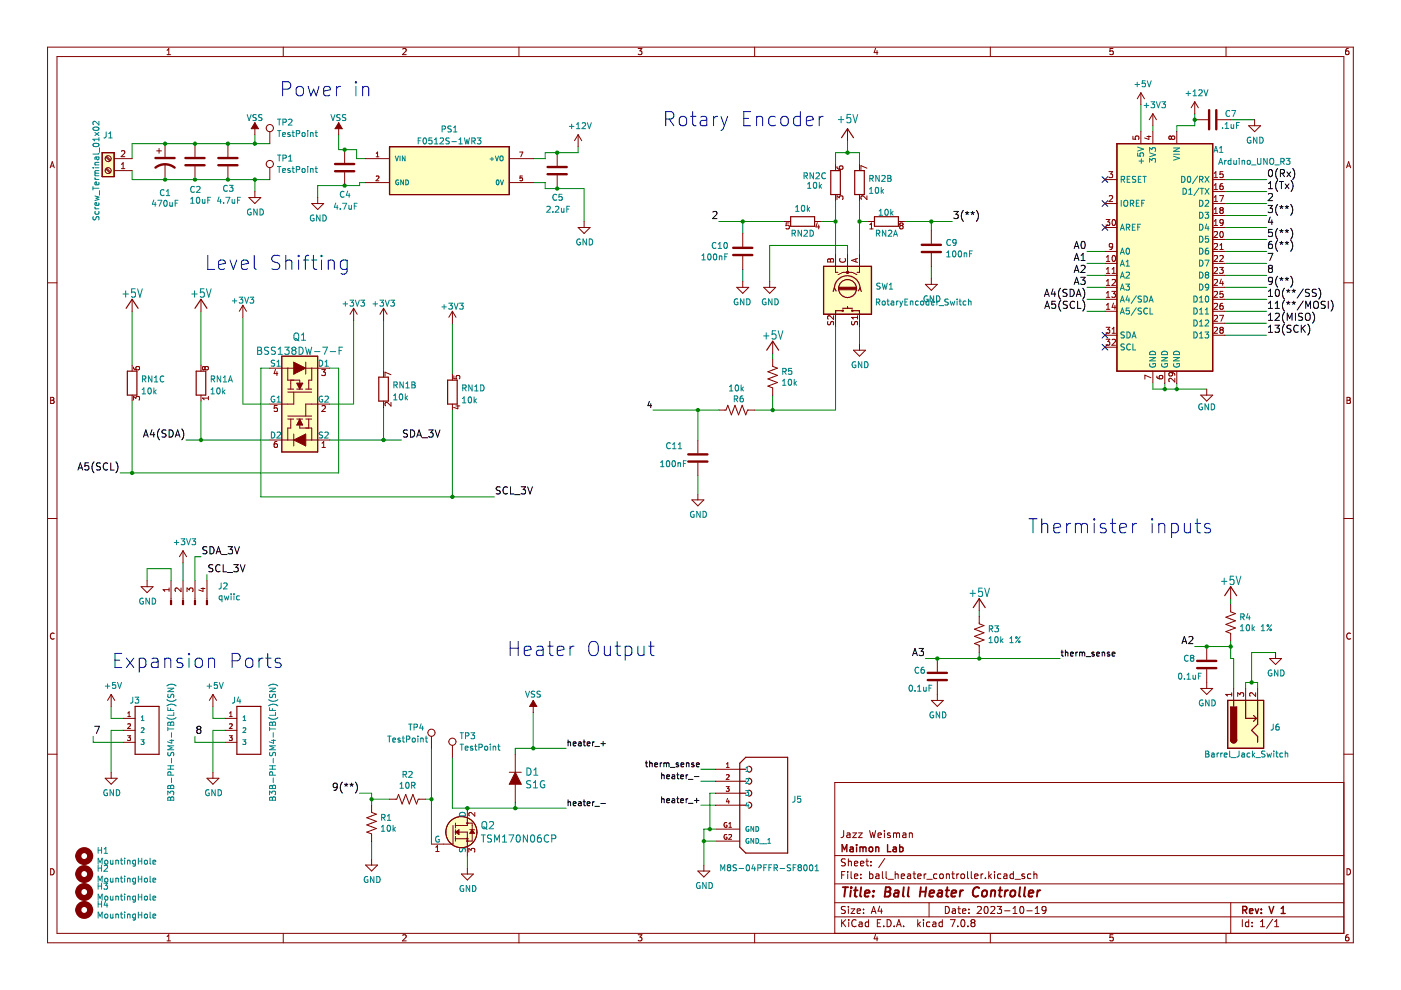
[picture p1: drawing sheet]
<svg xmlns="http://www.w3.org/2000/svg" width="297mm" height="210mm" viewBox="0 0 297 210" stroke-linecap="round" stroke-linejoin="round" font-family="sans-serif">
<g fill="none" stroke="#840000" stroke-width=".21">
<path d="M10.1 10h276.8v189.9h-276.8zM12.1 12h272.8v185.9h-272.8zM35.4 11.6h.8M35.4 10.7l.4-.4v1.3M60.1 10v2M85.4 10.4l.5-.1 .2 .4-.8 .9h.8M110 10v2M135.3 10.3h.8l-.4 .5 .3 .1v.6l-.1 .1-.6-.1M160 10v2M185.6 10.2l-.3 1h.8M185.9 10.7v.9M210 10v2"/>
<path d="M236 10.3h-.6l-.1 .6 .6-.1 .1 .7-.2 .1-.5-.1M259.9 10v2M285.9 10.3h-.4l-.2 .3v.7l.2 .3 .5-.1-.1-.7h-.4l-.2 .2M10.6 35.6l.5-1.3 .4 1.3M10.8 35.2h.6M285.5 35.6l.4-1.3 .5 1.3M285.6 35.2h.6M10.1 60h2M284.9 60h2M10.7 84.2h.5l.2 .3-.2 .4 .2 .1 .1 .3-.3 .2h-.5zM10.7 84.9h.5M285.6 84.2h.4l.3 .3-.3 .4 .3 .1v.3l-.2 .2h-.5z"/>
<path d="M285.6 84.9h.4M10.1 109.9h2M284.9 109.9h2M11.5 134.3a.58 .58 0 0 0-.8 .6 .58 .58 0 0 0 .8 .5M286.3 134.3a.58 .58 0 0 0-.8 .6 .58 .58 0 0 0 .8 .5M10.1 159.9h2M284.9 159.9h2M178.9 176.1l-.1 1.3-.5 .2M179.6 176.7h.6v.9M180.2 177h-.5l-.2 .2 .2 .4 .5-.1M180.8 176.6h.8l-.8 1h.8M182 176.6h.8l-.8 1h.8"/>
<path d="M184.4 176.1l.3 1.5 .3-1.1 .3 1.1 .4-1.5M186.2 177.1l.7-.1-.1-.3-.4-.1-.2 .2v.7h.6M187.5 176.1v.1M187.5 176.6v1M188.7 176.7l-.3-.1-.2 .2v.2l.5 .2v.3h-.5M189.4 176.7l.5-.1 .2 .2M189.4 176.6v1M190.1 176.8l.2-.2 .4 .1v.9M190.1 176.8v.8M191.4 176.7h.6l.1 .9M192.1 177h-.5l-.2 .2 .2 .4 .5-.1M192.8 176.7l.2-.1 .4 .1v.9"/>
<path d="M192.8 176.6v1M284.9 165.9h-107.9v32M10.7 184.2a.66 .66 0 0 1 .8 .6 .66 .66 0 0 1-.8 .7zM35.4 198.6l.4-.4v1.3M35.4 199.5h.8M60.1 197.9v2M85.4 198.3l.5-.1 .2 .4-.8 .9h.8M110 197.9v2M135.3 198.2h.8l-.4 .5 .3 .1v.6l-.1 .1-.6-.1M160 197.9v2M177 194.4h107.9M177 191.4h107.9"/>
<path d="M177 187.4h107.9M177 181.4h107.9M178.4 195v1.5M178.4 185.5h.5M178.7 195.6l.6 .9M179.2 184.8h-.8v1.5M179.2 192.3l-.5-.1-.3 .1v.5l.7 .2 .1 .4-.3 .3-.5-.1M179.2 182.2l-.5-.1-.3 .1v.5l.7 .2 .1 .4-.3 .3-.5-.1M179.3 195l-.9 .8M179.7 184.8v.1M179.7 185.3v1M179.9 182.7l.2-.1 .3 .1 .1 .9"/>
<path d="M179.9 182.1v1.5M179.9 192.2v.1M179.9 192.7v1M179.9 195v.1M179.9 195.5v1M180.4 192.7h.8l-.8 1h.8M180.4 184.8v1.3l.3 .2M181.2 185.8l.7-.2-.1-.2-.4-.1-.2 .2v.7h.6M181.2 183.1l.7-.2-.1-.2-.4-.1-.2 .2v.7h.6M181.5 195.1a.71 .71 0 0 0-1 .5 .71 .71 0 0 0 .7 .9l.3-.2M181.7 193.2l.7-.2v-.2l-.5-.1-.2 .2 .1 .7h.6M182.2 195.6h.5l.1 .9"/>
<path d="M182.4 183.1l.8-.2-.1-.2-.4-.1-.3 .2 .1 .7h.6M182.5 186.1v.2M182.5 185.4v.1M182.8 195.8l-.5 .1-.2 .2 .2 .4 .5-.1M183.1 193.5v.2M183.1 192.8v.1M183.6 182.6h.6M183.8 182.1v1.3l.4 .2M184.2 195.6l-.5-.1-.3 .3 .2 .6h.6M184.2 195v1.5M184.4 185.4l.4-.1 .3 .3-.2 .6h-.5M184.4 184.8v1.5"/>
<path d="M184.7 183.4v.2M184.7 182.7v.1M184.7 193.7l.5-1.5 .5 1.5M184.9 193.3h.7M185.6 198.1l-.3 1h.8M185.7 185.4h.6l.1 .9M185.9 198.6v.9M186 195.7h.5M186.4 185.6l-.5 .1-.2 .2 .2 .4 .5-.1M186.5 192.1l-.3 1.1h.9M186.7 195h-.7v1.5h.7M186.9 192.7v1"/>
<path d="M187.1 184.8v1.3l.2 .2M187.4 196.3v.2M187.6 182l-1.3 1.9M187.9 184.8v1.3l.2 .2M188.1 195a.76 .76 0 0 1 .8 .7 .76 .76 0 0 1-.8 .8zM188.3 186.4h1.1M189.6 196.3v.2M189.8 185.4l.2-.1 .4 .1v.9M189.8 184.8v1.5M190.1 196.5l.5-1.5 .5 1.5M190.2 196.1h.7M191.1 185.8l.7-.2-.1-.2-.4-.1-.2 .2 .1 .7h.5"/>
<path d="M191.6 196.3v.2M192.4 185.4h.6l.1 .9M193.1 185.6l-.5 .1-.2 .2 .2 .4 .5-.1M193.6 185.3h.6M193.8 184.8v1.3l.4 .2M194.6 185.8l.7-.2-.1-.2-.4-.1-.2 .2 .1 .7h.5M194.6 195v1.5M194.7 195.9l.5 .6M195.2 195.5l-.6 .6M195.8 195v.1M195.8 195.5v1M195.9 185.3v1"/>
<path d="M196.4 185.3l-.5 .3M196.5 186.4h1.1M197 191.4v3M197.1 195.6l-.4-.1-.3 .3 .2 .6h.5M197.8 195.6h.6v.9M198.4 195.8l-.5 .1-.2 .2 .2 .4 .5-.1M198.6 185.4l-.4-.1-.3 .3 .2 .6h.5M199.3 185.4l.2-.1 .4 .1 .1 .6-.1 .2-.4 .1-.2-.2zM199.8 195.6l-.4-.1-.3 .3 .1 .6h.6M199.8 195v1.5M200.4 192.2a.76 .76 0 0 1 .9 .7 .76 .76 0 0 1-.9 .8zM200.6 185.4l.3-.1 .3 .1 .1 .9"/>
<path d="M200.6 185.3v1M201.5 195h1l-.6 1.5M201.8 185.3h.6M201.9 192.8h.6l.1 .9M202 184.8v1.3l.4 .2M202.6 193l-.5 .1-.2 .2 .2 .4 .5-.1M202.9 185.3v1M203.1 192.7h.5M203.1 196.3v.2M203.3 185.3l-.4 .3M203.3 192.2v1.3l.3 .2M203.8 185.4l.2-.1 .4 .1 .1 .6-.1 .2-.4 .1-.2-.2z"/>
<path d="M203.9 195.1l.2-.1a.8 .8 0 0 1 .5 .7 .8 .8 0 0 1-.5 .8l-.4-.6zM204.1 193.2l.7-.2-.1-.2-.4-.1-.2 .2v.7h.6M205.1 184.8v1.3l.3 .2M205.2 196.3v.2M205.4 193.5v.2M205.4 192.8v.1M205.9 184.8v1.3l.2 .2M206.1 195.6l-.2 .3v.3l.2 .3 .5-.1 .1-.2-.1-.4-.2-.2M206.1 195.6l-.2-.3 .2-.3 .5 .1 .1 .2-.3 .3M206.1 195.6h.3M206.6 185.8l.8-.2-.1-.2-.4-.1-.3 .2 .1 .7h.6M207.2 192.3l.6-.1 .3 .4-1 1.1h1"/>
<path d="M208 185.3v1M208.4 185.3l-.4 .3M208.8 192.3l.2-.1a.8 .8 0 0 1 .5 .7 .8 .8 0 0 1-.5 .8l-.4-.6zM208.9 186.1v.2M209.6 184.8v1.5M209.8 185.7l.4 .6M210 197.9v2M210.1 192.3l.5-.1 .3 .4-.9 1.1h.9M210.2 185.3l-.6 .6M210.9 184.8v.1M210.9 185.3v1M211.4 192.2h1l-.5 .6 .4 .1v.6l-.2 .2-.7-.2"/>
<path d="M212.2 185.4l-.4-.1-.3 .3 .1 .6h.6M212.9 185.4h.5l.1 .9M213 193.1h1.1M213.5 185.6l-.5 .1-.2 .2 .2 .4 .5-.1M214.8 193.7h.8M214.8 192.6l.4-.4v1.5M214.9 185.4l-.5-.1-.3 .3 .2 .6h.6M214.9 184.8v1.5M215.2 186.4h1.2M216.4 192.3l.2-.1a.8 .8 0 0 1 .5 .7 .8 .8 0 0 1-.5 .8l-.4-.6zM217.2 185.4l-.3-.1-.3 .2 .1 .2 .5 .2v.3h-.6M217.7 193.1h1.2"/>
<path d="M218.6 185.4l-.5-.1-.2 .3 .1 .6h.6M219.2 185.4l.2-.1 .4 .1 .1 .9M219.2 184.8v1.5M219.5 193.7h.9M219.5 192.6l.4-.4v1.5M221.8 192.8l-.3 .3h-.3l-.3-.3v-.3l.3-.3 .4 .1 .2 .2a1 1 0 0 1-.5 1.2h-.2M236 198.2h-.6l-.1 .6 .6-.1 .1 .7-.2 .1-.5-.1M259.9 197.9v2M260.9 191.4v6.5M263.4 195v1.5M264.8 195.6l-.5-.1-.3 .3 .2 .6h.6M264.8 195v1.5"/>
<path d="M265.5 196.3v.2M265.5 195.6v.1M267.3 196.5h.8M267.3 195.4l.4-.4v1.5M269.8 194.9l-1.3 1.9M270.3 196.5h.8M270.3 195.4l.4-.4v1.5M285.6 184.2a.66 .66 0 0 1 .7 .6 .66 .66 0 0 1-.7 .7zM285.9 198.2l-.4 .1-.2 .2v.7l.2 .3 .5-.1-.1-.7h-.4l-.2 .2"/>
</g>
<g fill="none" stroke="#840000" stroke-width=".3">
<path d="M180.3 179.7h.5l.1 .9M180.9 179.9l-.5 .1-.2 .2 .2 .4 .5-.1M181.6 179.1v.1M181.6 179.6v1M182.3 179.7l.5-.1 .2 .2M182.3 179.6v1M183 179.8l.2-.2 .3 .1 .1 .9M183 179.8v.8M184.3 179.7l.2-.1 .5 .1v.6l-.1 .2-.4 .1-.2-.2zM185.7 179.7l.2-.1 .4 .1v.9M185.7 179.6v1M188.2 179.1v1.5h.7"/>
<path d="M189.4 179.7h.6v.9M190 179.9l-.5 .1-.2 .2 .2 .4 .5-.1M190.8 179.7l.4-.1 .3 .3-.2 .6h-.5M190.8 179.1v1.5M178.5 180.6v-1.5l.5 1.1 .5-1.1v1.5M263.5 193l.7-.1 .2-.2-.1-.4-.8-.1v1.5M263.9 193l.5 .7M264.9 193.2l.7-.2v-.3h-.5l-.2 .2 .1 .7h.6M266.1 192.7l.4 1 .4-1M267.4 193.5v.2M267.4 192.7v.2M269.1 192.2l.5 1.5 .5-1.5"/>
<path d="M271.6 193.7h.9M271.6 192.6l.5-.4v1.5"/>
</g>
<g fill="none" stroke="#840000" stroke-width=".4">
<path d="M178.7 188.1h1.1M179.3 188.1l-.3 2M180.4 188.8l-.2 1.3M180.5 188.1v.2M181.1 188.8h.7M181.4 188.1l-.2 1.7 .1 .2 .4 .1M182.6 188.1l-.2 1.7 .2 .3M183.4 189.4l.9-.2v-.3h-.8l-.2 .9 .3 .3 .6-.1M185.1 189.9v.2M185.2 188.9v.2M187.7 189.1h.7M187.8 188.1h.7l.2 .2 .1 .4-.4 .4 .2 .1a.58 .58 0 0 1-.3 .9h-.7z"/>
<path d="M189.7 188.9h.8l-.1 1.2M190.5 189.2l-.6 .1a.4 .4 0 0 0-.4 .4 .4 .4 0 0 0 .3 .4l.6-.1M191.6 188.1l-.2 1.7 .3 .3M192.7 188.1l-.2 1.7 .2 .3M195.1 189.1h1.2M195.2 188.1l-.2 2M196.4 188.1l-.3 2M197.1 189.4l1-.2-.1-.3h-.8l-.2 .9 .3 .3 .6-.1M199 188.9h.7v1.2M199.8 189.2l-.7 .1a.4 .4 0 0 0-.3 .4 .4 .4 0 0 0 .2 .4l.7-.1M200.5 188.8h.8M200.9 188.1l-.3 1.7 .1 .2 .4 .1"/>
<path d="M201.7 189.4l1-.2v-.3h-.8l-.2 .9 .2 .3 .6-.1M203.6 188.8l-.1 1.3M204.2 188.8l-.4 .1-.2 .3M207.6 188.3a.88 .88 0 0 0-1 0 .88 .88 0 0 0-.4 .9 .69 .69 0 0 0 .4 .8 .69 .69 0 0 0 .8-.1M208.4 189l.1-.1a.5 .5 0 0 1 .8 .3l-.1 .5-.2 .3a.5 .5 0 0 1-.8-.3zM210.2 189l.3-.2 .4 .1v1.2M210.2 188.8l-.2 1.3M211.7 188.8h.8M212.1 188.1l-.2 1.7v.2l.4 .1M213.1 188.8l-.1 1.3M213.7 188.8l-.4 .1-.2 .3M214.4 189l.1-.1a.5 .5 0 0 1 .8 .3l-.1 .5-.2 .3a.5 .5 0 0 1-.8-.3z"/>
<path d="M216.3 188.1l-.2 1.7 .2 .3M217.3 188.1l-.2 1.7 .3 .3M218.1 189.4l1-.2-.1-.3h-.7l-.2 .9 .2 .3 .6-.1M220 188.8l-.2 1.3M220.6 188.8l-.4 .1-.2 .3"/>
</g>
<path d="M59.7 75.5h7.7v20.3h-7.7z" fill-rule="evenodd" fill="#ffffc2"/>
<path d="M59.7 75.5h7.7v20.3h-7.7z" fill="none" stroke="#840000" stroke-width=".21"/>
<path d="M21.7 32.4h2.5v5h-2.5z" fill-rule="evenodd" fill="#ffffc2"/>
<path d="M21.7 32.4h2.5v5h-2.5z" fill="none" stroke="#840000" stroke-width=".25"/>
<circle cx="97.8" cy="176.4" r="3.3" fill="#ffffc2"/>
<circle cx="97.8" cy="176.4" r="3.3" fill="none" stroke="#840000" stroke-width=".21"/>
<path d="M82.6 31.1h25.4v10.2h-25.4z" fill-rule="evenodd" fill="#ffffc2"/>
<path d="M82.6 31.1h25.4v10.2h-25.4z" fill="none" stroke="#840000" stroke-width=".25"/>
<path d="M174.6 56.5h10.2v10.1h-10.2z" fill-rule="evenodd" fill="#ffffc2"/>
<path d="M174.6 56.5h10.2v10.1h-10.2z" fill="none" stroke="#840000" stroke-width=".25"/>
<path d="M236.8 30.5h20.3v48.2h-20.3z" fill-rule="evenodd" fill="#ffffc2"/>
<path d="M236.8 30.5h20.3v48.2h-20.3z" fill="none" stroke="#840000" stroke-width=".25"/>
<path d="M260.3 148.5h7.6v10.2h-7.6z" fill-rule="evenodd" fill="#ffffc2"/>
<path d="M26.7 65.4l1.3-1.9 1.3 1.9M27 78.7h2v5.1h-2zM41.3 65.4l1.3-1.9 1.3 1.9M28.6 149.8h5.1v10.1h-5.1zM50.2 149.8h5.1v10.1h-5.1zM260.3 148.5h7.6v10.2h-7.6z" fill="none" stroke="#840000" stroke-width=".25"/>
<path d="M233.7 37.5l1.2 1.2M234.9 37.5l-1.2 1.2M233.7 42.5l1.2 1.3M233.7 47.6l1.2 1.2M234.9 42.5l-1.2 1.3M234.9 47.6l-1.2 1.2M233.7 73l1.2 1.2M233.7 70.5l1.2 1.2M234.9 73l-1.2 1.2M234.9 70.5l-1.2 1.2" fill="none" stroke="#000084" stroke-width=".21"/>
<g fill="none" stroke="#008400" stroke-width=".21">
<path d="M28 36.2v1.9h29.2M54 28.6v1.9M54 38.1v2.5M57.2 30.5h-29.2v3.1M71.8 28.6v3.1h3.8v1.9h1.9M77.5 38.7h-1.3v.6h-8.8v2.6M113.1 38.7h2.5v1.3h8.2v7M122.6 31.1v1.3h-7v1.2h-2.5M177.2 34.9v-2.5h5v2.5M179.7 29.8v2.6M241.9 22.2v5.7M244.4 26.7v1.2"/>
<path d="M253.3 24.1v2.6h-3.8v1.2M259.7 38.1h8.8M260.9 25.4h5.1M152.4 47h14M157.5 47v2.5M157.5 57.1v2.6M174 47h3.2M177.2 42.5v11.4M179.7 53.9v-1.9h-16.5v7.7M182.2 42.5v11.4M182.2 47h1.9M191.7 47h10.2"/>
<path d="M197.5 47v1.9M197.5 56.5v2.5M230.5 53.3h3.8M230.5 58.4h3.8M230.5 55.8h3.8M259.7 48.2h8.8M259.7 45.7h8.8M259.7 40.6h8.8M259.7 43.2h8.8M259.7 53.3h8.8M259.7 58.4h8.8M259.7 55.8h8.8"/>
<path d="M259.7 50.8h8.8M28 66v11.4M42.6 66v11.4M51.5 67.3v18.4h5.7M57.2 78.1h-1.9v27.3h49.5M69.9 78.1h1.9v22.2h-46.3M75 67.9v17.8h-5.1M81.3 67.9v10.8M95.9 68.5v10.8M163.8 74.9v1.3M177.2 69.2v17.7h-17.2M182.2 69.2v3.8"/>
<path d="M230.5 63.5h3.8M230.5 66h3.8M230.5 60.9h3.8M259.7 63.5h8.8M259.7 66h8.8M259.7 60.9h8.8M259.7 71.1h8.8M259.7 68.5h8.8M28 85v15.3M39.4 93.3h17.8M42.6 85v8.3M69.9 93.3h15.2"/>
<path d="M81.3 86.3v7M95.9 86.9v18.5M138.4 86.9h14M148 86.9v6.4M163.8 83.8v3.1M244.4 81.2v1.3h11.4M247 81.2v1.3M249.5 81.2v1.3M38.8 119.3v3.8M42.6 118h-1.3v5.1M148 100.9v3.8M31.2 123.1v-2.5h5.1v2.5"/>
<path d="M43.9 121.9v1.2M196.2 139.6h28.6M207.6 129.5v1.2M207.6 138.4v1.2M253.3 137.1h7.6M260.9 135.8v3.8h.7v6.4M260.9 126.9v1.3M270.4 138.4h-5v6.3M19.8 156.1v1.3h6.3M23.6 149.8v2.5h2.5M26.1 154.9h-2.5v8.8M41.3 156.1v1.3h6.4"/>
<path d="M45.1 149.8v2.5h2.6M47.7 154.9h-2.6v8.8M91.5 158.7v20.3M113.1 151v7.7M120 158.7h-10.8v1.2M264.1 146v-1.3h2.5v1.3M76.2 168.2h2.6v2.5M78.8 178.3v3.8M78.8 169.4h3.8M90.2 169.4h1.3M95.9 160.6v10.8h24.1M109.2 170.1v1.3"/>
<path d="M148.6 170.7h3.2M148.6 163.1h3.2M148.6 165.6h3.2M149.2 178.3h2.6M151.8 168.2h-1.3v7.6M151.8 175.8h-2.6v7.6M99.1 181.5v2.5"/>
</g>
<g fill="none" stroke="#0000c2" stroke-width=".21">
<path d="M59.9 18.9h1.2a.81 .81 0 0 0 .6-.8 .81 .81 0 0 0-.6-.8h-1.2v3M62.9 18.6a.81 .81 0 0 1 .8-.3 .81 .81 0 0 1 .6 .6v.8a.81 .81 0 0 1-.7 .6 .81 .81 0 0 1-.8-.6v-.8zM65.3 18.3l.6 2 .6-1.4 .6 1.4 .5-2M68.6 19.3l1.5-.3-.2-.5-.8-.2-.5 .4v1.2l.2 .3 .3 .1 .8-.1M71.3 18.3v2M72.2 18.3a.76 .76 0 0 0-.9 .6M75.5 17.3v.3M75.5 18.3v2M75.5 17.3l-.2 .2 .2 .1M75.5 17.3l.1 .2-.1 .1M76.9 18.6a.74 .74 0 0 1 1.3 .1v1.6M76.9 18.3v2"/>
<path d="M141.2 25.2h1.1a.81 .81 0 0 0 .6-.7 .81 .81 0 0 0-.6-.8h-1.1v3M141.9 25.2l1 1.5M144.2 25a.81 .81 0 0 1 .8-.3 .81 .81 0 0 1 .6 .5v.9a.81 .81 0 0 1-.8 .6 .81 .81 0 0 1-.8-.6v-.9zM146.4 24.7h1.2M146.9 23.7v2.5l.1 .3 .6 .2M148.6 24.8l.3-.1 .8 .1 .2 .3v1.6M149.9 25.4l-1 .1a.59 .59 0 0 0-.5 .6 .59 .59 0 0 0 .5 .6l1-.2M151.3 24.7v2M152.1 24.7a.76 .76 0 0 0-.8 .5M152.9 24.7l.7 2M153.6 26.7l-.3 .7-.4 .3M154.3 24.7l-.7 2"/>
<path d="M157.7 25.1h1M159.1 23.7h-1.4v3h1.4M160.4 25a.74 .74 0 0 1 1.3 .1v1.6M160.4 24.7v2M164.4 24.8l-.8-.1-.6 .5v.9l.3 .4 .3 .2 .8-.2M165.7 25a.81 .81 0 0 1 .8-.3 .81 .81 0 0 1 .6 .5v.9a.81 .81 0 0 1-.8 .6 .81 .81 0 0 1-.8-.6v-.9zM169.7 24.8l-.9-.1-.5 .5v.9l.2 .4 .3 .2 .9-.2M169.7 23.7v3M171 25.7l1.4-.3-.1-.6-.9-.1-.4 .4v1.1l.1 .3 .3 .2 .9-.2M173.7 24.7v2M174.5 24.7a.76 .76 0 0 0-.8 .5M44.1 54.1v3h1.4"/>
<path d="M46.3 56.1l1.5-.3-.2-.5-.8-.2-.5 .5v1.1l.2 .3 .3 .1 .8-.1M48.8 55.1l.7 2 .7-2M51.2 56.1l1.4-.3-.1-.5-.9-.2-.4 .5v1.1l.1 .3 .3 .1 .9-.1M53.9 54.1v2.6l.4 .4M59.3 54.3l-1.1-.2a.73 .73 0 0 0-.6 .7 .73 .73 0 0 0 .6 .8 1.1 1.1 0 0 1 1.1 .7 .76 .76 0 0 1-.6 .8l-1.1-.1M60.6 55.4a.74 .74 0 0 1 1.3 .2v1.5M60.6 54.1v3M63.3 54.1v.3M63.3 55.1v2M63.3 54.1l-.1 .2 .1 .1M63.3 54.1l.2 .2-.2 .1M64.3 55.1h1.2"/>
<path d="M65.5 54.1l-.6 .2-.2 .3v2.5M66 55.1h1.2M66.5 54.1v2.6l.1 .3 .6 .1M68.2 54.1v.3M68.2 55.1v2M68.2 54.1l-.2 .2 .2 .1M68.2 54.1l.1 .2-.1 .1M69.6 55.4a.74 .74 0 0 1 1.3 .2v1.5M69.6 55.1v2M73.6 55.3l-.9-.2-.5 .6v.9l.2 .4 .3 .1 .9-.1M73.6 55.1v2.5a.81 .81 0 0 1-1.3 .4M218.2 110h1.7"/>
<path d="M219 110v3M220.9 110v3M220.9 111.3a.74 .74 0 0 1 1.2 .1v1.6M223.4 112l1.5-.3-.2-.6-.8-.1-.5 .4v1.1l.2 .3 .3 .2 .8-.2M226.1 111v2M227 111a.76 .76 0 0 0-.9 .5M228 111.3a.74 .74 0 0 1 1.3 .1M228 111v2M229.3 111.4l.4-.4 .7 .1 .2 .3v1.6M229.3 111.4v1.6M232 110v.3M232 111v2"/>
<path d="M232 110l-.2 .1 .2 .2M232 110l.1 .1-.1 .2M234.4 111.1l-.7-.1-.4 .4 .1 .4 1 .3 .2 .3-.2 .4-.3 .2-.8-.2M235.4 111h1.2M235.8 110v2.5l.2 .3 .6 .2M237.4 112l1.4-.3-.1-.6-.9-.1-.4 .4v1.1l.2 .3 .2 .2 .9-.2M240.1 111v2M241 111a.76 .76 0 0 0-.9 .5M244.3 110v.3M244.3 111v2M244.3 110l-.2 .1 .2 .2M244.3 110l.1 .1-.1 .2"/>
<path d="M245.7 111.3a.74 .74 0 0 1 1.3 .1v1.6M245.7 111v2M248.4 111.1l.9-.1 .5 .5v.9l-.3 .4-.2 .2-.9-.2M248.4 111v3M251.1 111v1.5l.1 .3a.81 .81 0 0 0 1.2-.1M252.4 111v2M253.4 111h1.1M253.8 110v2.5l.2 .3 .5 .2M256.5 111.1l-.7-.1-.4 .4 .1 .4 1 .3 .2 .3-.2 .4-.3 .2-.8-.2M24.4 140h1M25.8 138.5h-1.4v3h1.4M26.8 139.5l1.6 2"/>
<path d="M28.4 139.5l-1.6 2M29.5 139.7l.9-.2 .5 .6v.9l-.2 .4-.3 .1-.9-.1M29.5 139.5v3M32.2 139.7l.3-.2 .9 .2 .1 .3v1.5M34.9 139.8a.74 .74 0 0 1 1.3 .2v1.5M34.9 139.5v2M38.6 139.7l-.7-.2-.4 .5 .1 .4 1 .3 .2 .3-.2 .4-.2 .1-.9-.1M40.1 138.5v.3M40.1 139.5v2M40.1 138.5l-.2 .2 .2 .1M40.1 138.5l.1 .2-.1 .1M41.5 139.8a.81 .81 0 0 1 .8-.3 .81 .81 0 0 1 .6 .6v.9a.81 .81 0 0 1-.8 .6 .81 .81 0 0 1-.7-.6v-.9z"/>
<path d="M44.2 139.8a.74 .74 0 0 1 1.3 .2v1.5M44.2 139.5v2M52.2 139.8a.81 .81 0 0 1 .8-.3 .81 .81 0 0 1 .6 .6v.9a.81 .81 0 0 1-.8 .6 .81 .81 0 0 1-.7-.6v-.9zM54.9 139.5v2M55.8 139.5a.76 .76 0 0 0-.9 .6M56.3 139.5h1.2M56.8 138.5v2.6l.1 .3 .6 .1M59.5 139.7l-.7-.2-.5 .5 .2 .4 1 .3 .1 .3-.1 .4-.3 .1-.9-.1M108.2 136v3M108.2 137.4h1.7M109.9 136v3M111.2 138l1.4-.3-.2-.6-.8-.1-.4 .4v1.2l.1 .3 .3 .1 .8-.1"/>
<path d="M113.9 137.1l.2-.1 .9 .1 .1 .3v1.6M115.1 137.7l-1 .2a.59 .59 0 0 0-.4 .5 .59 .59 0 0 0 .4 .6l1-.1M116.1 137h1.2M116.6 136v2.6l.1 .3 .6 .1M118.1 138l1.5-.3-.2-.6-.8-.1-.5 .4v1.2l.2 .3 .3 .1 .8-.1M120.9 137v2M121.7 137a.76 .76 0 0 0-.8 .6M125 136.4a1 1 0 0 1 1.1-.4 1 1 0 0 1 .7 1v1a1 1 0 0 1-1 1 1 1 0 0 1-1-1zM128.1 137v1.6l.2 .3a.81 .81 0 0 0 1.1-.2M129.4 137v2M130.4 137h1.1M130.8 136v2.6l.2 .3 .5 .1"/>
<path d="M132.5 137.1l.9-.1 .6 .6v.8l-.3 .5-.3 .1-.9-.1M132.5 137v3M135.3 137v1.6l.1 .3a.81 .81 0 0 0 1.1-.2M136.5 137v2M137.5 137h1.2M138 136v2.6l.1 .3 .6 .1M33.5 140.3l-1 .1a.59 .59 0 0 0-.4 .6 .59 .59 0 0 0 .4 .5l1-.1M49.2 140.1h1.1a.81 .81 0 0 0 .6-.8 .81 .81 0 0 0-.6-.8h-1.1v3"/>
</g>
<g fill="none" stroke="#000" stroke-width=".21">
<path d="M268.9 38.9l.5-.4v1.5M269.1 36.1l.2-.2a.81 .81 0 0 1 .5 .8 .81 .81 0 0 1-.5 .8l-.2-.2-.2-.4zM270.9 38.3a1.75 1.75 0 0 0 0 2.3M270.9 35.7a1.75 1.75 0 0 0 0 2.3M271.3 38.5h.8M271.5 36.7h.7l.1-.3v-.3l-.8-.2v1.6M271.7 38.5v1.5M271.8 36.7l.5 .8M272.5 39l.8 1M272.8 36.4l.8 1.1M273.3 39l-.8 1M273.6 36.4l-.8 1.1"/>
<path d="M273.7 38.3a1.75 1.75 0 0 1 0 2.3M274.1 35.7a1.75 1.75 0 0 1 0 2.3M151.1 45l.6-.2 .3 .5-.9 1.1h.9M202.2 44.8h1l-.5 .6 .4 .2v.6l-.2 .2-.7-.2M204.3 44.6a1.75 1.75 0 0 0 0 2.3M204.7 45l.4 .2M205.1 44.8v.4M205.1 45.2l-.3 .3M205.1 45.2l.2 .3M205.4 45l-.3 .2M205.8 45l.4 .2M206.2 44.8v.4"/>
<path d="M206.2 45.2l-.2 .3M206.2 45.2l.2 .3M206.6 45l-.4 .2M207 44.6a1.75 1.75 0 0 1 0 2.3M227.8 57.8l.5-1.5 .5 1.5M227.8 52.7l.5-1.5 .5 1.5M227.8 55.2l.5-1.5 .5 1.5M227.9 57.3h.7M227.9 59.9h.7M227.9 52.3h.7M227.9 54.8h.7M229.1 58.8h1l-.5 .6 .4 .1v.7l-.2 .1-.7-.1"/>
<path d="M229.2 56.4l.6-.1 .3 .4-1 1.1h1M229.2 55.2h.9M229.2 54.1l.4-.4v1.5M229.3 51.3l.3-.1a.81 .81 0 0 1 .5 .7 .81 .81 0 0 1-.5 .8l-.3-.1-.1-.5zM268.9 43.6h.9l-.5 .5 .4 .2v.6l-.2 .2-.6-.2M268.9 53.7h1l-.7 1.5M268.9 40h.9M268.9 41.2l.6-.2 .3 .5-.9 1h.9M269.2 56.9l-.3-.3 .3-.3h.3l.3 .2-.3 .4M269.2 56.9l-.3 .3 .1 .4 .2 .2 .5-.1 .1-.2-.1-.5-.2-.1M269.2 56.9h.3M269.3 46l-.4 1.1h1"/>
<path d="M269.7 51.2h-.5a1.03 1.03 0 0 0 0 1.5l.5-.1 .1-.6-.3-.2h-.3l-.3 .2M269.7 46.6v1M269.7 48.6h-.7l-.1 .8 .2-.2 .6 .1 .1 .2-.1 .5-.2 .2-.6-.2M269.8 59.4l-.3 .3h-.3l-.3-.3 .2-.5 .4-.1 .2 .1a1.01 1.01 0 0 1-.3 1.4h-.3M270.9 43.3a1.75 1.75 0 0 0 0 2.4M270.9 48.4a1.75 1.75 0 0 0 0 2.3M270.9 51a1.75 1.75 0 0 0 0 2.3M270.9 58.6a1.75 1.75 0 0 0 0 2.3M271.3 43.8l.4 .1M271.3 48.9l.4 .1M271.3 51.4l.4 .1M271.3 59l.4 .2"/>
<path d="M271.7 43.6v.3M271.7 48.6v.4M271.7 51.2v.3M271.7 58.8v.4M271.7 43.9l-.2 .3M271.7 43.9l.2 .3M271.7 49l-.2 .3M271.7 49l.2 .3M271.7 51.5l-.2 .3M271.7 51.5l.2 .3M271.7 59.2l-.2 .2M271.7 59.2l.2 .2"/>
<path d="M272.1 43.8l-.4 .1M272.1 48.9l-.4 .1M272.1 51.4l-.4 .1M272.1 59l-.4 .2M272.5 43.8l.3 .1M272.5 48.9l.3 .1M272.5 51.4l.3 .1M272.5 59l.3 .2M272.8 43.6v.3M272.8 48.6v.4M272.8 51.2v.3M272.8 58.8v.4"/>
<path d="M272.8 43.9l-.2 .3M272.8 43.9l.3 .3M272.8 49l-.2 .3M272.8 49l.3 .3M272.8 51.5l-.2 .3M272.8 51.5l.3 .3M272.8 59.2l-.2 .2M272.8 59.2l.3 .2M273.2 43.8l-.4 .1M273.2 48.9l-.4 .1M273.2 51.4l-.4 .1M273.2 59l-.4 .2"/>
<path d="M273.6 43.3a1.75 1.75 0 0 1 0 2.4M273.6 48.4a1.75 1.75 0 0 1 0 2.3M273.6 51a1.75 1.75 0 0 1 0 2.3M273.6 58.6a1.75 1.75 0 0 1 0 2.3M221.4 62.9l.5-1.6 .6 1.6M221.5 65.4l.5-1.5 .5 1.5M221.6 62.4h.7M221.7 65h.7M223.3 61.3l-.4 1h.9M223.6 61.8v1.1M223.8 63.9h-.8v.7l.2-.2 .5 .1 .1 .2v.5l-.3 .2-.5-.2M224.9 61.1a1.75 1.75 0 0 0 0 2.3"/>
<path d="M224.9 63.6a1.75 1.75 0 0 0 0 2.4M226.2 61.4l-.6-.1-.2 .2v.4l.7 .3 .1 .4-.3 .3-.5-.1M226.3 63.9h-.6l-.3 .3 .2 .3 .6 .3v.4l-.2 .2-.6-.1M226.9 61.3a.77 .77 0 0 1 .9 .8 .77 .77 0 0 1-.9 .8zM227.8 60.3l.5-1.5 .5 1.5M227.8 64a.72 .72 0 0 0-1 .5 .72 .72 0 0 0 .7 .9l.3-.2M228.2 62.9l.5-1.6 .5 1.6M228.3 62.4h.8M228.5 63.9v1.5h.7M229.6 61.1a1.75 1.75 0 0 1 0 2.3M229.6 63.6a1.75 1.75 0 0 1 0 2.4M268.9 61.8l.5-.5v1.6"/>
<path d="M268.9 64.3l.5-.4v1.5M268.9 66.8l.5-.4v1.5M268.9 69.4l.5-.5v1.6M268.9 62.9h.9M268.9 65.4h.9M268.9 70.5h.9M268.9 67.9h.9M270.3 68.9h1l-.6 .6 .5 .2v.6l-.2 .2-.7-.2M270.4 65.4h.9M270.4 66.6l.6-.2 .3 .4-1 1.1h1M270.4 64.3l.4-.4v1.5M270.6 61.4l.1-.1a.81 .81 0 0 1 .6 .8 .81 .81 0 0 1-.6 .8 1.01 1.01 0 0 1-.1-1.5z"/>
<path d="M272.3 68.7a1.75 1.75 0 0 0 0 2.3M272.3 61.1a1.75 1.75 0 0 0 0 2.3M272.3 63.6a1.75 1.75 0 0 0 0 2.4M272.3 66.2a1.75 1.75 0 0 0 0 2.3M272.8 61.5l.3 .2M272.8 64.1l.3 .1M272.9 67.9v-1.5l.5 1.1 .5-1.1v1.5M273.1 61.3v.4M273.1 63.9v.3M273.1 61.7l-.2 .3M273.1 61.7l.3 .3M273.1 64.2l-.2 .3"/>
<path d="M273.1 64.2l.3 .3M273.5 61.5l-.4 .2M273.5 64.1l-.4 .1M273.7 69l-.6-.1-.2 .2v.4l.7 .3 .1 .4-.3 .3-.6-.1M273.9 61.5l.4 .2M273.9 64.1l.4 .1M274.3 61.3v.4M274.3 63.9v.3M274.3 61.7l-.2 .3M274.3 61.7l.2 .3M274.3 64.2l-.2 .3M274.3 64.2l.2 .3"/>
<path d="M274.7 66.4v1.5M274.7 61.5l-.4 .2M274.7 64.1l-.4 .1M275.2 69.1a.72 .72 0 0 0-1 .5 .72 .72 0 0 0 .8 .9l.2-.2M275.9 68.9v1.6M276.1 69.6l.7 .9M276.2 66.5l-.6-.1-.3 .3 .2 .4 .6 .2v.5l-.2 .1h-.6M276.3 61.3l-1.3 1.9M276.3 63.8l-1.3 2M276.8 68.9l-.9 .9M276.8 66.6l.3-.2a.51 .51 0 0 1 .7 .5v.5a.51 .51 0 0 1-.5 .5 .51 .51 0 0 1-.5-.5zM276.8 65.4v-1.5l.5 1.1 .6-1.1v1.5"/>
<path d="M277.3 68.7a1.75 1.75 0 0 1 0 2.3M277.6 61.4l-.5-.1-.3 .3 .1 .4 .7 .3v.4l-.3 .2-.5-.1M278.3 66.2a1.75 1.75 0 0 1 0 2.3M278.6 64.1l.3-.2a.51 .51 0 0 1 .6 .5v.5a.51 .51 0 0 1-.5 .5 .51 .51 0 0 1-.5-.5zM279.1 61.4l-.6-.1-.2 .2v.4l.6 .3 .2 .4-.3 .3-.6-.1M279.6 61.1a1.75 1.75 0 0 1 0 2.3M281 63.9h-.6l-.2 .1v.4l.6 .3 .2 .4-.3 .3-.6-.1M281.6 63.9v1.5M282.2 63.6a1.75 1.75 0 0 1 0 2.4M16.5 99.7l.5-1.6 .5 1.6M16.7 99.2h.7M18.8 98.1h-.8v.8l.2-.2 .5 .1 .1 .2v.5l-.2 .2-.6-.2"/>
<path d="M19.9 97.9a1.75 1.75 0 0 0 0 2.3M21.3 98.2l-.6-.1-.2 .2v.4l.7 .3 .1 .4-.3 .3-.6-.1M22.8 98.3a.72 .72 0 0 0-1 .5 .72 .72 0 0 0 .7 .9l.3-.2M23.5 98.1v1.6h.7M24.6 97.9a1.75 1.75 0 0 1 0 2.3M30.4 92.7l.5-1.5 .5 1.5M30.6 92.2h.7M32.2 91.1l-.3 1.1h.9M32.6 91.7v1M33.8 90.9a1.75 1.75 0 0 0 0 2.4M35.2 91.2h-.6l-.2 .1v.4l.7 .3 .1 .4-.3 .3-.6-.1M35.9 91.2a.77 .77 0 0 1 .8 .7 .77 .77 0 0 1-.8 .8z"/>
<path d="M37.2 92.7l.5-1.5 .5 1.5M37.3 92.2h.7M38.5 90.9a1.75 1.75 0 0 1 0 2.4M86.4 91.2h-.6l-.3 .2 .2 .4 .6 .3v.4l-.2 .2-.6-.1M87 91.2a.77 .77 0 0 1 .9 .7 .77 .77 0 0 1-.9 .8zM88.3 92.7l.6-1.5 .5 1.5M88.5 92.2h.7M89.5 92.8h1.2M90.9 91.2h.9l-.5 .5 .5 .2v.6l-.3 .2-.6-.2M92.3 91.2l.5 1.5 .5-1.5M137.7 85.1l-.3 .9h.8M138 85.6v.8"/>
<path d="M43.9 116l-.6-.1-.2 .2v.4l.6 .3 .2 .3-.3 .3h-.6M44.5 115.9a.77 .77 0 0 1 .9 .8 .77 .77 0 0 1-.9 .7zM45.1 119.8l-.5-.1-.3 .3 .1 .4 .7 .3v.4l-.3 .1h-.5M45.8 117.4l.5-1.5 .5 1.5M46 117h.7M46.7 119.9a.72 .72 0 0 0-1 .5 .72 .72 0 0 0 .7 .8l.3-.1M47 117.6h1.1M47.3 119.7v1.5h.7M48.4 115.9h.9l-.5 .6 .4 .1v.7l-.2 .1-.6-.1M49.6 119.7h.9l-.5 .6 .4 .1v.7l-.2 .1-.6-.1M49.7 115.9l.6 1.5 .5-1.5M50.9 119.7l.5 1.5 .6-1.5"/>
<path d="M106.1 103.3l-.6-.1-.2 .2v.4l.6 .3 .2 .3-.3 .3h-.6M107.6 103.4a.72 .72 0 0 0-1 .5 .72 .72 0 0 0 .7 .8l.3-.1M108.2 103.2v1.5h.8M109.1 104.9h1.2M110.5 103.2h.9l-.5 .6 .5 .1v.7l-.3 .1-.6-.1M111.9 103.2l.5 1.5 .5-1.5M48.2 121.4h1.1M193.5 139l.5-1.5 .5 1.5M193.6 138.6h.8M194.9 137.5h.9l-.5 .6 .4 .1v.7l-.2 .1-.6-.1M225 138.3h.5M225.2 137.8v1.1l.3 .2"/>
<path d="M225.9 138.4l.5-.1v.8M225.9 137.8v1.3M227 138.7l.6-.1-.1-.3h-.4l-.1 .1v.6h.5M228.1 138.3v.8M228.5 138.3l-.4 .2M228.9 138.4l.4-.1 .1 .1M228.9 138.3v.8M229.4 138.4l.2-.1h.3l.1 .8M229.4 138.4v.7M230.3 139.2h1M232 138.3h-.3l-.2 .1 .1 .2 .4 .1v.3h-.5M232.5 138.7l.6-.1v-.3h-.4l-.2 .1 .1 .6h.5"/>
<path d="M233.7 138.4l.5-.1v.8M233.7 138.3v.8M235.2 138.3h-.3l-.1 .1v.2l.4 .1v.3h-.4M235.8 138.7l.6-.1-.1-.3h-.3l-.2 .1 .1 .6h.4M250.6 136.5l.5-1.6 .5 1.6M250.7 136h.8M252 135.1l.6-.2 .3 .5-.9 1.1h.9M20.1 154h1l-.7 1.5M42 154.6l-.3-.3 .3-.3 .5 .1 .1 .2-.3 .3M42 154.6l-.3 .3 .1 .5 .2 .1 .5-.1 .1-.2-.1-.4-.2-.2M42 154.6h.3M120.4 156.9v1.2"/>
<path d="M120.4 157.4h.5l.1 .7M121.5 157.7l.6-.1v-.2l-.4-.1-.2 .2 .1 .6h.5M122.7 157.4h.5v.7M123.2 157.6l-.6 .2 .2 .3h.4M123.6 157.3h.5M123.8 156.9v1.1l.3 .1M124.5 157.7l.6-.1-.1-.2-.3-.1-.2 .2v.6h.5M125.6 157.3v.8M126 157.3l-.4 .2M126.1 158.3h1M127.4 157.7h1M127.9 157.2v.9"/>
<path d="M71.5 166.7l-.3 .3h-.3l-.3-.3 .2-.6 .4-.1 .2 .2a1.01 1.01 0 0 1-.3 1.4h-.3M72.6 165.8a1.75 1.75 0 0 0 0 2.3M73 166.3l.4 .1M73.4 166v.4M73.4 166.4l-.2 .3M73.4 166.4l.2 .3M73.8 166.3l-.4 .1M74.2 166.3l.3 .1M74.5 166v.4M74.5 166.4l-.2 .3M74.5 166.4l.3 .3M74.9 166.3l-.4 .1"/>
<path d="M75.3 165.8a1.75 1.75 0 0 1 0 2.3M120.4 169.6v1.2M120.4 170.1h.5l.1 .7M121.5 170.4l.6-.1v-.2l-.4-.1-.2 .2 .1 .6h.5M122.7 170.1h.5v.7M123.2 170.3l-.6 .2 .2 .3h.4M123.6 170h.5M123.8 169.6v1.1l.3 .1M124.5 170.4l.6-.1-.1-.2-.3-.1-.2 .2v.6h.5M125.6 170v.8M126 170l-.4 .2M126.1 171h1"/>
<path d="M127.4 170.4h1M136.8 161.7h.5M137 161.3v1.1l.3 .2M137.7 161.9l.5-.1 .1 .8M137.7 161.3v1.3M138.8 162.2l.6-.2v-.2l-.4-.1-.2 .2 .1 .6h.5M140 161.7v.9M140.3 163.9v1.2M140.3 168.9v1.3M140.3 164.4l.5-.1v.8M140.3 169.5l.5-.1v.8M140.3 161.7l-.3 .3"/>
<path d="M140.8 161.9l.3-.2 .2 .2M140.8 161.7v.9M141.3 161.9l.2-.2 .3 .1v.8M141.3 161.9v.7M141.4 164.7l.6-.1-.1-.3h-.4l-.1 .2v.6h.5M141.4 169.8l.6-.1-.1-.3h-.4l-.1 .1v.6h.5M142.1 162.7h1M142.5 164.3h.5l.1 .8M142.5 169.4h.5l.1 .8M143.1 164.6l-.7 .2 .2 .3h.5M143.1 169.7l-.7 .2 .2 .3 .5-.1M143.5 164.3h.5"/>
<path d="M143.5 169.4h.5M143.7 163.9v1l.3 .2M143.7 168.9v1.1l.3 .2M143.8 161.8l-.3-.1-.1 .2v.2l.4 .1v.3h-.4M144.3 169.8l.6-.1v-.3h-.4l-.2 .1 .1 .6h.5M144.3 164.7l.6-.1v-.3h-.4l-.2 .2 .1 .6h.5M144.4 162.2l.6-.2-.1-.2-.3-.1-.2 .2v.6h.5M145.5 164.3v.8M145.5 169.4v.8M145.5 161.9l.5-.1 .1 .8M145.5 161.7v.9M145.8 164.3l-.3 .2"/>
<path d="M145.8 169.4l-.3 .2M146 165.2h.9M146 170.3h.9M147.1 161.8l-.3-.1-.2 .2 .1 .2 .4 .1v.3h-.5M147.2 164.6h1M147.2 169.7h1M147.6 162.2l.7-.2-.1-.2-.4-.1-.2 .2 .1 .6h.5M147.7 169.2v1"/>
</g>
<g fill="none" stroke="#840000" stroke-width="1.3">
<circle cx="17.9" cy="189.1" r="1.27"/>
<circle cx="17.9" cy="192.9" r="1.27"/>
<circle cx="17.9" cy="185.3" r="1.27"/>
<circle cx="17.9" cy="181.5" r="1.27"/>
</g>
<g fill="none" stroke="#008484" stroke-width=".21">
<path d="M66.5 45.6a.58 .58 0 0 0-.7 .6 .58 .58 0 0 0 .8 .5v-.4h-.3M67.8 45.6v1.3l-.7-1.3v1.3M68.5 45.6a.64 .64 0 0 1 .7 .6 .64 .64 0 0 1-.7 .7zM26.1 62.3h1.1M26.6 61.7v1.3M28.7 61.2h-.8v.9l.2-.2 .5 .1 .1 .3v.5l-.3 .2-.5-.2M29.2 61.2l.5 1.8 .5-1.8M32.2 79.7v1.3l-.7-1.3v1.3M34.7 79.8a.56 .56 0 0 0-.8 .5 .56 .56 0 0 0 .8 .6M40.7 62.3h1.1M41.2 61.7v1.3M43.3 61.2h-.8v.9l.2-.2 .5 .1 .1 .3v.5l-.3 .2-.5-.2"/>
<path d="M43.8 61.2l.5 1.8 .5-1.8M49.3 63.8h.9M49.7 63.3v1M50.7 63h.8l-.4 .5 .3 .1v.6l-.1 .1-.6-.1M51.9 63l.4 1.3 .4-1.3M53 63h.8l-.4 .5 .3 .1v.6l-.2 .1-.5-.1M72.7 64.4h1M73.2 63.9v1M74.2 63.6h.8l-.4 .5 .3 .1v.6l-.2 .1-.5-.1M75.3 63.6l.5 1.3 .4-1.3M76.5 63.6h.8l-.5 .5 .4 .1v.6l-.2 .1-.5-.1M79.1 64.4h1"/>
<path d="M79.6 63.9v1M80.5 63.6h.8l-.4 .5 .4 .1v.6l-.2 .1-.6-.1M81.7 63.6l.4 1.3 .4-1.3M82.8 63.6h.8l-.4 .5 .4 .1v.6l-.2 .1-.6-.1M30.1 82.6l.4-.4v1.3M30.1 83.5h.8M30.2 80.4l.6-.1 .1-.5-.7-.1v1.3M30.5 80.4l.4 .6M31.5 82.4l.2-.2a.68 .68 0 0 1 .4 .7 .68 .68 0 0 1-.4 .6l-.3-.5zM32.6 82.2v1.3M32.7 83l.4 .5M32.7 81h.8"/>
<path d="M32.7 80.1l.4-.4v1.3M33.1 82.7l-.5 .5M36.9 115h1M37.4 114.5v1M38.4 114.2h.8l-.4 .5 .3 .1v.6l-.2 .1-.5-.1M39.5 114.2l.5 1.3 .4-1.3M40.7 114.2h.8l-.4 .5 .3 .1v.6l-.2 .1-.5-.1M22.3 145.5h1M22.8 145v1M24.5 144.7h-.6l-.1 .6 .6-.1 .1 .6-.2 .2-.5-.2M24.9 144.7l.4 1.3 .5-1.3M28.2 147.8l-.1 1.1-.4 .2"/>
<path d="M28.6 147.8h.8l-.4 .5 .4 .1v.6l-.2 .1-.6-.1M29.9 156.8h.6l-.3 .4 .3 .1v.5h-.6M30 152.8h.5M30 152.1l.2-.3v1M30 154.4l.3-.1 .2 .3-.6 .7h.6M35.4 152.1a1.46 1.46 0 0 0 1.9 0M35.4 149.7a1.46 1.46 0 0 1 1.9 0M35.4 148.3a1.46 1.46 0 0 0 1.9 0M35.4 145.4a1.46 1.46 0 0 1 1.9 0M35.6 150v.6h1.2M35.6 154.2v.7M35.6 154.6h1.2"/>
<path d="M35.6 145.9h1.2l-1.2 .7h1.2M35.6 147.2l.1 .7h.4l.2-.6 .3-.1 .2 .2v.5M35.6 153.2l.3-.1 .3 .3 .1-.3 .3-.1 .2 .3v.5h-1.2zM35.6 159.5l.1 .7h.4l.2-.6 .3-.1 .2 .3v.4M36 157h.8M36.2 150.2v.4M36.2 153.4v.4M36.4 155.3v1M36.4 156.8v.8l-.9-.3M36.8 151.1v.6h-1.2M36.8 158.1h-1.2l.9 .4-.9 .5h1.2M43.9 145.5h1"/>
<path d="M44.4 145v1M46.1 144.7h-.6l-.1 .6 .6-.1 .1 .6-.2 .2-.5-.2M46.5 144.7l.4 1.3 .4-1.3M49.7 147.8v1.1l-.5 .2M50.6 147.8l-.3 .9h.8M50.9 148.2v.9M51.5 156.8h.6l-.3 .4 .3 .1v.5h-.6M51.5 154.4l.4-.1 .2 .3-.6 .7h.6M51.5 152.8h.6M51.5 152.1l.3-.3v1M57 152.1a1.46 1.46 0 0 0 1.9 0M57 149.7a1.46 1.46 0 0 1 1.9 0"/>
<path d="M57 148.3a1.46 1.46 0 0 0 1.9 0M57 145.4a1.46 1.46 0 0 1 1.9 0M57.2 154.6h1.2M57.2 150v.6h1.2M57.2 145.9h1.2l-1.2 .7h1.2M57.2 154.2v.7M57.2 159.5l.1 .7h.3l.3-.6 .3-.1 .2 .3v.4M57.2 153.2l.3-.1 .3 .3 .1-.3 .3-.1 .2 .3v.5h-1.2zM57.2 147.2l.1 .7h.3l.3-.6 .3-.1 .2 .2v.5M57.6 157h.8M57.8 150.2v.4M57.8 153.4v.4"/>
<path d="M57.9 155.3v1M58 156.8v.8l-.9-.3M58.4 158.1h-1.2l.9 .4-.9 .5h1.2M58.4 151.1v.6h-1.2M20.8 179.6v1.3M21.5 179.6v1.3M22.7 167.5a.58 .58 0 0 0-.7 .6 .58 .58 0 0 0 .8 .5v-.4h-.3M24.1 167.4v1.3l-.8-1.3v1.3M24.7 167.4a.64 .64 0 0 1 .7 .7 .64 .64 0 0 1-.7 .6zM35.6 168.5v-.8l.5 .5 .1-.4h.5l.1 .2-.1 .5M35.6 163.1h1.2M35.6 162.4h1.2"/>
<path d="M35.6 169.1l.3-.1 .3 .2 .1-.2 .3-.1 .2 .3v.5h-1.2zM35.6 166.6l.3-.1 .3 .3 .1-.3h.3l.2 .2v.5h-1.2zM36.2 162.4v.7M36.2 166.8v.4M36.2 169.2v.5M36.2 164.4v-.7h-.5l-.1 .7h1.2M36.4 160.8v1M36.4 165v.9M44.3 167.5a.58 .58 0 0 0-.7 .6 .58 .58 0 0 0 .8 .5v-.4h-.3M45.6 167.4v1.3l-.7-1.3v1.3M46.2 167.4a.64 .64 0 0 1 .8 .7 .64 .64 0 0 1-.8 .6zM57.2 168.5v-.8l.4 .5 .2-.4h.5l.1 .2-.1 .5"/>
<path d="M57.2 163.1h1.2M57.2 162.4h1.2M57.3 169.1l.2-.1 .3 .2 .2-.3 .3 .1 .1 .7h-1.2zM57.3 166.6l.2-.1 .3 .3 .2-.3h.3l.1 .7h-1.2zM57.8 162.4v.7M57.8 166.8v.4M57.8 169.2v.5M57.8 164.4v-.7h-.5l-.1 .7h1.2M57.9 160.8v1M57.9 165v.9M20.8 183.2v-1.2l.4 .9 .5-.9v1.2M20.8 183.5v1.2"/>
<path d="M20.8 187v-1.2l.4 .9 .5-.9v1.2M20.8 187.3v1.2M20.8 190.8v-1.2l.4 .9 .5-.9v1.2M20.8 191.1v1.2M20.8 194.7v-1.3l.4 .9 .5-.9v1.3M20.8 187.9h.7M20.8 180.3h.7M20.8 184.1h.7M20.8 191.7h.7M21.5 183.5v1.2M21.5 187.3v1.2M21.5 191.1v1.2"/>
<path d="M22 187.3h.8l-.4 .4 .3 .2v.5l-.1 .1-.6-.1M22.1 183.6l.5-.1 .2 .3-.8 .9h.8M22.1 180.9h.7M22.1 180l.3-.4v1.3M22.3 190.1l.1-.1 .4 .1-.1 .7-.4-.1zM22.3 182.5l.1-.1 .4 .1-.1 .7-.4-.1zM22.3 193.9l.1-.1 .4 .1-.1 .7-.4-.1zM22.3 186.3l.3-.1 .3 .2v.4l-.3 .2-.4-.2zM22.4 191l-.3 .9h.8M22.7 191.5v.8M23.4 190l.1 .8 .5-.1M23.4 182.4l.1 .8 .5-.1"/>
<path d="M23.4 186.2l.1 .8 .5-.1M23.4 193.8l.1 .8 .5-.1M24 182.4v.8M24 186.2v.8M24 190v.8M24 193.8v.9M24.6 190.1h.4l.1 .7M24.6 182.4v.8M24.6 186.2v.8M24.6 190v.8M24.6 193.8v.9M24.6 182.5l.4-.1 .1 .8"/>
<path d="M24.6 186.3h.4l.1 .7M24.6 193.9h.4l.1 .8M25.5 190h.5M25.5 182.4h.5M25.5 186.2h.5M25.5 193.8h.5M25.7 189.6v1.1l.3 .1M25.7 182v1l.3 .2M25.7 185.8v1.1l.3 .1M25.7 193.4v1.1l.3 .2M26.4 182v.1M26.4 182.4v.8"/>
<path d="M26.4 185.8v.1M26.4 186.2v.8M26.4 189.6v.1M26.4 190v.8M26.4 193.4v.1M26.4 193.8v.9M27 186.3h.5l.1 .7M27 190.1h.5l.1 .7M27 182.4v.8M27 186.2v.8M27 190v.8M27 193.8v.9"/>
<path d="M27 182.5l.5-.1 .1 .8M27 193.9h.5l.1 .8M28.7 190.1l-.3-.1-.3 .2 .1 .6h.5M28.7 186.2v1l-.2 .3-.3-.1M28.7 182.4v1l-.2 .3-.3-.1M28.7 190v1l-.2 .3-.3-.1M28.7 193.8v1l-.2 .3-.3-.1M28.7 182.4h-.3l-.3 .2 .1 .6h.5M28.7 186.3l-.3-.1-.3 .2 .1 .6h.5M28.7 193.9l-.3-.1-.3 .2 .1 .6h.5M29.3 182v1.2M29.3 185.8v1.2"/>
<path d="M29.3 189.6v1.2M29.3 193.4v1.3M29.3 190.2h.8M29.3 182.6h.8M29.3 186.4h.8M29.3 194h.8M30.1 182v1.2M30.1 185.8v1.2M30.1 189.6v1.2M30.1 193.4v1.3M30.7 190.1l.1-.1 .4 .1-.1 .7-.4-.1zM30.7 182.5l.1-.1 .4 .1-.1 .7-.4-.1z"/>
<path d="M30.7 193.9l.1-.1 .4 .1-.1 .7-.4-.1zM30.7 186.3l.3-.1 .3 .2v.4l-.3 .2-.4-.2zM31.8 189.6v1.1l.2 .1M31.8 182v1l.2 .2M31.8 185.8v1.1l.2 .1M31.8 193.4v1.1l.2 .2M32.4 194.2l.6-.1v-.2l-.4-.1-.2 .2 .1 .6h.5M32.4 190.4l.6-.1v-.2l-.4-.1-.2 .2 .1 .6h.5M32.4 182.8l.6-.1v-.3h-.4l-.2 .2 .1 .6h.5M32.4 186.6l.6-.1v-.2l-.4-.1-.2 .2 .1 .6h.5"/>
</g>
<g fill="none" stroke="#840000" stroke-width=".21">
<path d="M66.1 43.2h2.5l-1.2 1.2zM67.4 41.9v1.3M28 63.5v2.5M28 77.4v1.3M28.3 77.8l.1 .4 .2 .2h.7l.3-.2-.1-.4h-.6l-.1 .4 .2 .2M42.6 63.5v2.5M51.5 64.7l-.8 1.3M51.5 64.7v2.6M51.5 64.7l.8 1.3M59.7 75.5h7.7v20.3h-7.7zM59.7 78.1h2.6M61 78.1v2.5h1.3"/>
<path d="M64.8 78.1h2.6M64.8 76.8v2.5M75 65.4l-.8 1.2M75 65.4v2.5M75 65.4l.7 1.2M81.3 65.4l-.7 1.2M81.3 65.4v2.5M81.3 65.4l.8 1.2M28 83.8v1.2M28.3 84.8v-.8l.5 .5 .1-.4h.6l.1 .2-.1 .5M59.7 93.3h2.6M61 88.2h5.1"/>
<path d="M61 88.8h1.3M61 82.5h1.3M61 83.1h5.1M61.6 81.2v1.3M61.6 88.8v2h-.6v2.5M62.3 83.1v2.6h-2.6M62.3 92v2.6M62.9 88.8h1.3M62.9 82.5h1.3M64.8 93.3h2.6M64.8 88.8h1.3M64.8 82.5h1.3"/>
<path d="M64.8 90.8h1.3v2.5M65.5 81.2v1.3M65.5 88.8v1.3M67.4 85.7h-2.6v2.5M38.8 116.8l-.8 1.2M38.8 116.8v2.5M38.8 116.8l.8 1.2M23.6 147.2v2.6M23.6 147.2l-.8 1.3M23.6 147.2l.7 1.3M26.1 152.3h2.5M26.1 154.9h2.5"/>
<path d="M26.1 157.4h2.5M27 156h.7l-.4 .4 .3 .1v.4h-.6M27.1 151.9h.6M27.1 151.2l.3-.3v1M27.1 153.5h.4l.2 .2-.7 .8h.7M45.1 147.2l-.7 1.3M45.1 147.2v2.6M45.1 147.2l.8 1.3M47.7 152.3h2.5M47.7 154.9h2.5M47.7 157.4h2.5M48.6 156h.6l-.3 .4 .3 .1v.4h-.6"/>
<path d="M48.7 151.9h.5M48.7 153.5h.4l.1 .2-.6 .8h.6M48.7 151.2l.3-.3v1M22.3 165h2.5l-1.2 1.3zM23.6 163.7v1.3M43.9 165h2.5l-1.3 1.3zM45.1 163.7v1.3"/>
</g>
<path d="M62.3 76.8l2.5 1.3-2.5 1.2z" fill="#840000"/>
<path d="M62.3 76.8l2.5 1.3-2.5 1.2z" fill="none" stroke="#840000" stroke-width=".21"/>
<path d="M62.9 81.2h1.3l-.6 1.3z" fill="#840000"/>
<path d="M61.6 81.2v-.6h2v.6M62.9 81.2h1.3l-.6 1.3zM63.6 90.1v.7h1.9v-.7" fill="none" stroke="#840000" stroke-width=".21"/>
<path d="M63.6 88.8l.6 1.3h-1.3z" fill="#840000"/>
<path d="M63.6 88.8l.6 1.3h-1.3z" fill="none" stroke="#840000" stroke-width=".21"/>
<path d="M62.3 93.3l2.5-1.3v2.6z" fill="#840000"/>
<g fill="none" stroke="#840000" stroke-width=".21">
<path d="M42.6 77.4v1.3M43.5 77.9l.2-.2h.2l.3 .2-.1 .4-.2 .1h-.3l-.1-.2M43.5 77.9l-.3-.2-.3 .2 .1 .4 .2 .1 .3-.2M43.5 77.9v.3M57.2 78.1h2.5M58.4 78.3l-.3 .9h.8M58.7 78.8v.8M66.1 78.1v2.5h-.6v.6M67.4 78.1h2.5M68.2 78.4h.8l-.4 .5 .3 .1v.5l-.1 .1-.6-.1M42.6 83.8v1.2M44.2 84v.8"/>
<path d="M44.2 84.4h-1.3l.4 .4M57.2 93.3h2.5M57.2 85.7h2.5M58.7 93.6l-.3 .1-.2 .2-.1 .7 .3 .3 .4-.2-.1-.6h-.3l-.3 .2M58.8 86h-.6l-.1 .6 .6-.1 .1 .6-.2 .2-.5-.2M62.3 93.3l2.5-1.3v2.6zM67.4 93.3h2.5M67.4 85.7h2.5M68.3 94.9h.7M68.3 94l.3-.4v1.3M68.3 86.1l.5-.1 .2 .3-.8 1h.8M29.9 124.4h2.6l-1.3 1.3z"/>
<path d="M31.2 123.1v1.3M36.3 126.9v.4M38.8 126.9v.4M41.3 126.9v.4M43.9 126.9v.4"/>
</g>
<g fill="none" stroke="#008484" stroke-width=".21">
<path d="M46.8 79.7v1.3l-.7-1.3v1.3M54.6 73.6h.5l.3 .3-.3 .4 .3 .2 .1 .3-.3 .3h-.6zM54.6 74.3h.5M57 73.7l-.6-.1-.3 .3 .1 .4 .7 .2v.5l-.2 .1h-.6M58.2 76.4l-.6 .1v.4l.5 .2 .1 .3-.2 .2h-.5M58.4 73.7l-.6-.1-.3 .3 .2 .4 .6 .2v.5l-.2 .1h-.6M58.7 77.6h.7M58.7 76.7l.4-.3v1.2M59 75.1h.9M59 74l.4-.4v1.5M60.4 73.6h.9l-.5 .6 .4 .1v.7l-.2 .1-.6-.1M62.2 74.3l-.3-.3 .3-.4 .4 .1 .2 .2-.3 .4"/>
<path d="M62.2 74.3l-.3 .2 .1 .5 .2 .1h.4l.2-.3-.1-.4-.2-.1M62.2 74.3h.3M62.4 70.8l.3-.2a.51 .51 0 0 1 .6 .5v.5a.51 .51 0 0 1-.5 .6 .51 .51 0 0 1-.5-.6zM62.6 71.8l.8 .5M63.4 73.6a.77 .77 0 0 1 .9 .8 .77 .77 0 0 1-.9 .7zM63.9 72.1h.9M63.9 71l.5-.4v1.5M64.8 73.6l.3 1.5 .3-1.1 .3 1.1 .4-1.5M66.7 74.5h1.1M67.7 76.4a.64 .64 0 0 1 .7 .6 .64 .64 0 0 1-.7 .6zM68.4 73.6h1l-.6 1.5M68.9 76.7l.4-.3v1.2"/>
<path d="M68.9 77.6h.7M70 74.5h1.2M71.9 74.3h.5M72.6 73.6h-.7v1.5M44.7 82.6l.4-.4v1.3M44.7 83.5h.8M44.8 80.4l.6-.1 .1-.5-.7-.1v1.3M45.1 80.4l.4 .6M46.1 82.4l.1-.2a.68 .68 0 0 1 .5 .7 .68 .68 0 0 1-.5 .6l-.3-.5zM47.2 82.2v1.3M47.3 83l.4 .5M47.3 81h.8"/>
<path d="M47.3 80.1l.4-.4v1.3M47.7 82.7l-.5 .5M48.4 81l.4-1.3 .5 1.3M48.5 80.6h.7M57.5 91.6a.64 .64 0 0 1 .8 .6 .64 .64 0 0 1-.8 .7zM58.2 84.1a.58 .58 0 0 0-.7 .5 .58 .58 0 0 0 .8 .5v-.4h-.3M58.7 91.7l.5-.1 .3 .4-.8 .9h.8M58.7 85.3h.8M58.7 84.4l.4-.4v1.3M68.4 84.1a.58 .58 0 0 0-.8 .5 .58 .58 0 0 0 .8 .5v-.4h-.2M68.4 91.7h-.7v.4l.6 .2 .1 .3-.3 .3-.4-.1M68.9 91.7l.5-.1 .2 .4-.8 .9h.8"/>
<path d="M68.9 84.1l.5-.1 .2 .4-.8 .9h.8M30.3 126.9a.58 .58 0 0 0-.7 .6 .58 .58 0 0 0 .8 .5v-.5h-.2M31.7 126.8v1.3l-.8-1.3v1.3M32.3 126.8a.64 .64 0 0 1 .7 .7 .64 .64 0 0 1-.7 .6z"/>
</g>
<path d="M41.6 78.7h2v5.1h-2z" fill="none" stroke="#840000" stroke-width=".25"/>
<path d="M43.8 127.3h.2v.9h-.2z" fill-rule="evenodd" fill="#840000"/>
<path d="M43.8 127.3h.2v.9h-.2z" fill="none" stroke="#840000" stroke-width=".21"/>
<path d="M41.2 127.3h.3v.9h-.3z" fill-rule="evenodd" fill="#840000"/>
<path d="M41.2 127.3h.3v.9h-.3z" fill="none" stroke="#840000" stroke-width=".21"/>
<path d="M38.7 127.3h.2v.9h-.2z" fill-rule="evenodd" fill="#840000"/>
<path d="M38.7 127.3h.2v.9h-.2z" fill="none" stroke="#840000" stroke-width=".21"/>
<path d="M36.1 127.3h.3v.9h-.3z" fill-rule="evenodd" fill="#840000"/>
<g fill="none" stroke="#840000" stroke-width=".21">
<path d="M33.2 32h1M33.7 31.5v1M35 30.5v2.8M35 34.8v3.3M41.3 30.5v2.8M41.3 35.3v2.8M48.3 30.5v2.8M48.3 35.3v2.8M54 26v2.6M35.8 124.7v.7M35.8 125h-1.2l.3 .4M36.1 127.3h.3v.9h-.3z"/>
<path d="M36.3 123.1v3.8M38.4 124.7v.7l-.9-.7-.4 .2 .1 .5M38.8 123.1v3.8M39.7 125.4v-.7l.4 .4 .2-.4h.5l.1 .2-.1 .5M41.3 123.1v3.8M42.6 124.8h.9M43 124.6v.8l-.9-.3M43.9 123.1v3.8"/>
</g>
<g fill="none" stroke="#008484" stroke-width=".21">
<path d="M41.2 39.6a.56 .56 0 0 0-.8 .6 .56 .56 0 0 0 .8 .5M41.7 39.6l.5-.1 .2 .4-.8 .9h.8M48.2 39.4a.56 .56 0 0 0-.8 .5 .56 .56 0 0 0 .8 .5M48.6 39.3h.8l-.4 .5 .3 .1v.5l-.1 .2-.6-.2M32.6 42.4l-.3 .9h.8M32.9 42.9v.8M33.5 42.5h.8l-.5 1.2M34.8 40.3a.56 .56 0 0 0-.8 .5 .56 .56 0 0 0 .8 .6M34.8 42.6l.2-.1a.68 .68 0 0 1 .5 .6 .68 .68 0 0 1-.5 .6l-.3-.4zM35.3 41.5h.7M35.3 40.6l.3-.4v1.3M36 42.9l.1 .8 .4-.1"/>
<path d="M36.5 42.9v.8M37.1 43.1h.5M37.7 42.5h-.6v1.2M40.4 43.1h.7M40.4 42.2l.4-.4v1.3M41.8 42l.1-.2a.68 .68 0 0 1 .5 .7 .68 .68 0 0 1-.5 .6l-.3-.5zM42.9 42.3l.1 .7h.4M43.4 42.3v.8M44 42.4h.5M44.7 41.8h-.7v1.3M46.4 41.8l-.3 .9h.8M46.7 42.3v.8"/>
<path d="M47.4 43v.1M47.9 41.8h.8l-.5 1.3M49.2 42.3l.1 .7h.5M49.8 42.3v.8M50.4 42.4h.4M51 41.8h-.6v1.3M46.9 123.6l-.1 1.1-.4 .2M47.1 126.3v1.3M47.1 126.4l-.4-.1-.2 .3 .1 .5h.5M47.4 123.7l.5-.1 .3 .4-.8 .9h.8M47.6 126.3l.2 .9 .2-.6 .3 .6 .2-.9M49 125.9v.1"/>
<path d="M49 126.3v.9M49.6 125.9v.1M49.6 126.3v.9M50.8 126.4l-.4-.1-.2 .3 .1 .5h.5"/>
</g>
<path d="M33 33.5h4M33 35.5a3.3 3.3 0 0 1 4 0M39.3 35h4.1M39.3 33.5h4.1M46.3 35h4.1M46.3 33.5h4.1" fill="none" stroke="#840000" stroke-width=".51"/>
<path d="M54 26l.8 1.3h-1.5z" fill="#840000"/>
<g fill="none" stroke="#840000" stroke-width=".21">
<path d="M22.4 33.3l.9 .8M22.4 35.8l.9 .9M22.6 33.1l.9 .9M22.6 35.7l.9 .8M24.2 36.2h3.8M24.2 33.6h3.8M25.7 35.8h.8M25.7 34.9l.4-.4v1.3M25.7 32.1l.5-.2 .3 .4-.8 .9h.8M54 26l.8 1.3h-1.5zM52.8 41.9h2.5l-1.3 1.3zM54 40.6v1.3"/>
<path d="M78.8 170.7v1.5l1 .4-2 .8 2 .7-2 .8 2 .8-2 .7 1 .4v1.5M108 163.7h2.5M77.5 183.4h2.6l-1.3 1.3zM78.8 182.1v1.3"/>
<circle cx="22.9" cy="33.6" r=".63"/>
<circle cx="22.9" cy="36.2" r=".63"/>
</g>
<g fill="none" stroke="#008484" stroke-width=".21">
<path d="M19.7 39.6v.7M19.7 39.9h1.3M19.7 35.6h.1M19.8 27.1a.75 .75 0 0 1 1.2 .3 .72 .72 0 0 1-1.3-.2zM19.8 30.6a.75 .75 0 0 1 1.2 .2 .72 .72 0 0 1-1.3-.1zM20.1 37.7l.3 .3M20.1 38h.9M20.1 37.3h.9M20.1 35.6h.9M20.1 35h.9M20.1 28.1l.9 .6M20.3 36.7l-.2 .2 .2 .4"/>
<path d="M20.3 36.7h.7M20.4 33.3l.3 .6 .3-.2-.1-.4M20.9 38.7l.1 .3-.2 .2-.6-.1v-.4l.2-.1 .2 .6M21 25.7v.8l-.9-.8-.4 .3 .1 .4M21 29.2v.7M21 33.3h-.8v.5M21 34.4l-.8 .1 .1 .5M21 36.2h-.8l-.1 .3 .2 .2M21 32.5l-.2 .2h-1.1M21 29.5h-1.3l.4 .4M21 28.1l-.9 .6M21.1 31.3v1"/>
<path d="M22.5 28v1.1l-.5 .1M23.1 29.2h.7M23.1 28.3l.3-.3v1.2M52.4 24.3l.4 1.3 .4-1.3M54.3 24.4h-.6v.4l.5 .2 .1 .3-.2 .3-.5-.1M55.5 24.4h-.6v.4l.5 .2 .1 .3-.2 .3-.5-.1M19.8 45.9v.7h.4l.2-.6 .3-.1 .3 .2-.1 .5M20.1 43.9l.3 .4M20.1 44.3h.9M20.1 41.6l.9 .2-.6 .2 .6 .3-.9 .2M20.2 44.8l-.1 .4 .3 .2 .5-.1v-.5M20.9 43l.1 .4-.2 .1h-.6v-.5l.2-.1 .2 .6"/>
<path d="M21.1 40.4v1M53.2 44.4a.58 .58 0 0 0-.7 .6 .58 .58 0 0 0 .8 .5v-.5h-.3M54.5 44.3v1.3l-.7-1.3v1.3M55.1 44.3a.64 .64 0 0 1 .8 .7 .64 .64 0 0 1-.8 .6zM80.9 176.2h.7M80.9 175.3l.3-.3v1.2M80.9 173.3h.6l.1-.5-.7-.1v1.2M81.2 173.3l.4 .6M82.1 173.9h.8M82.1 173l.4-.3v1.2M82.2 175.1l.2-.1a.68 .68 0 0 1 .4 .6 .68 .68 0 0 1-.4 .6l-.3-.4zM83.3 175v1.2"/>
<path d="M83.5 175.8l.3 .4M83.8 175.4l-.5 .5M77.9 185.9a.58 .58 0 0 0-.7 .6 .58 .58 0 0 0 .8 .5v-.4h-.2M79.3 185.8v1.3l-.8-1.3v1.3M79.9 185.8a.64 .64 0 0 1 .7 .7 .64 .64 0 0 1-.7 .6z"/>
</g>
<path d="M21.7 32.4h2.5v5h-2.5z" fill="none" stroke="#840000" stroke-width=".25"/>
<path d="M109.2 163.7l1.3 2.6h-2.5z" fill="#840000"/>
<path d="M109.2 159.9v3.8M113.1 148.5v2.5M109.2 163.7l1.3 2.6h-2.5zM109.2 166.3v3.8" fill="none" stroke="#840000" stroke-width=".21"/>
<path d="M111.7 162.8a.77 .77 0 0 1 .9 .8 .77 .77 0 0 1-.9 .8zM112.5 165.6l-.6-.1-.2 .2v.4l.7 .3 .1 .4-.3 .2h-.6M113.1 167h.9M113.1 166l.4-.5v1.5M113.2 164.4h.8M113.2 163.3l.4-.5v1.6M115.4 165.6a.71 .71 0 0 0-.9 .7 .71 .71 0 0 0 .9 .7l.1-.6h-.3" fill="none" stroke="#008484" stroke-width=".21"/>
<path d="M113.1 148.5l.7 1.3h-1.5z" fill="#840000"/>
<g fill="none" stroke="#840000" stroke-width=".21">
<path d="M91.5 156.1v2.6M95.9 158v2.6M113.1 148.5l.7 1.3h-1.5zM82.6 169.4h1.5l.4-1 .8 2.1 .7-2.1 .8 2.1 .7-2.1 .8 2.1 .4-1.1h1.5M96 175v4h-2M96.6 177.8h2.5M96.6 176.4h2.5v2.6M96.6 174.5v1M96.6 175.9v1M96.6 177.3v1M99 174.5h1.1v3.8h-1.1M99.1 173.9v1.1h-2.5"/>
<path d="M99.6 175.9h1"/>
<circle cx="91.5" cy="155.4" r=".76"/>
<circle cx="95.9" cy="157.3" r=".76"/>
<circle cx="97.8" cy="176.4" r="3.3"/>
<circle cx="99.1" cy="178.3" r=".13"/>
<circle cx="99.1" cy="174.5" r=".13"/>
<circle cx="99.1" cy="177.8" r=".13"/>
</g>
<g fill="none" stroke="#008484" stroke-width=".21">
<path d="M82.2 156.1h.7M82.6 156.1v1.2M83.3 156.9l.6-.1-.1-.3h-.3l-.2 .2v.6h.5M84.8 156.5h-.3l-.1 .2v.2l.4 .1v.3h-.4M85.3 156.5h.5M85.5 156.1v1.1l.3 .1M86.2 156.7h.6v-.5l-.6-.1v1.2M86.6 153.5h.8M87 153.5v1.3M87.4 156.6l.2-.1 .4 .1-.1 .7-.5-.1zM87.8 154.2l.6-.1v-.5l-.6-.1v1.3M88.6 156.1v.1"/>
<path d="M88.6 156.5v.8M89.2 156.6l.5-.1v.8M89.2 156.5v.8M89.3 153.5l-.3 .9h.8M89.6 154v.8M90.2 156.5h.5M90.3 156.1v1.1l.4 .1M97.5 155.4h.8M97.5 157.8h.8M97.9 155.4v1.2M97.9 157.8v1.3M98.6 158.6l.6-.1v-.2l-.4-.1-.2 .2 .1 .6h.5"/>
<path d="M98.7 156h.6l.1-.5-.7-.1v1.2M99.8 155.4h.8l-.4 .4 .4 .2v.5l-.2 .1-.6-.1M100.2 158.3l-.3-.1-.2 .2 .1 .2 .4 .1v.3h-.5M100.6 158.2h.5M100.8 157.8v1.1l.3 .2M101.5 158.5l.6-.1 .1-.5-.7-.1v1.3M102.8 158.3l.2-.1 .3 .1v.7l-.5-.1zM104 157.8v.1M104 158.2v.9M104.6 158.3h.4l.1 .8M104.6 158.2v.9M105.5 158.2h.5"/>
<path d="M105.7 157.8v1.1l.3 .2M111.4 146.5l.4 1.3 .5-1.3M113.4 146.6l-.7 .1v.3l.5 .3 .2 .3-.3 .2h-.5M114.6 146.6l-.7 .1v.3l.5 .3 .2 .3-.3 .2h-.5M84.8 167.1h.7M84.8 166.2l.4-.3v1.2M85.5 164.2h.6v-.5l-.6-.1v1.2M85.8 164.2l.4 .6M86.1 166l.2-.1a.68 .68 0 0 1 .4 .6 .68 .68 0 0 1-.4 .6l-.3-.4zM86.7 163.7l.5-.1 .2 .3-.8 .9h.8M87.3 166.5h.6v-.5l-.6-.1v1.2M87.6 166.5l.4 .6"/>
</g>
<path d="M96.6 176.4l.7-.5v1z" fill="#840000"/>
<path d="M96.6 176.4l.7-.5v1z" fill="none" stroke="#840000" stroke-width=".21"/>
<path d="M100.1 175.9l.5 .8h-1z" fill="#840000"/>
<g fill="none" stroke="#840000" stroke-width=".21">
<path d="M57.2 27.9v2.6M57.2 35.5v2.6M71.8 26v2.6M73.1 31.7v2.8M73.1 36.6v2.7M77.5 33.6h5.1M77.5 38.7h5.1M79.8 33.2h.5M79.8 32.5l.3-.3v1M79.8 37.4l.3-.1 .2 .3-.6 .7h.6M108 33.6h5.1M108 38.7h5.1"/>
<path d="M110.2 32.2h.7l-.5 1M110.8 37.3h-.5l-.1 .5 .5-.1 .1 .5h-.6M122.6 48.2h2.5l-1.3 1.3zM123.8 47v1.2M81.3 78.7v1.3M82.9 79.5l-1.3-.6v.9M95.9 66v2.5M95.9 79.3v1.3M95.9 66l-.7 1.3M95.9 66l.8 1.3M96.2 79.7v.6h.6v-.6h.6l.1 .1-.1 .5M81.3 85v1.3"/>
<path d="M82.9 85.3v.8l-.9-.8-.4 .3 .1 .4M95.9 85.7v1.2M96.6 86.1h.9M97.1 85.9v.8l-.9-.3M91.5 179h2.5M92.4 179.6l.3-.3v1.2M99.1 171.4v2.5M99.1 179v2.5M100.1 175.9l.5 .8h-1zM100.7 172.3v.7l-.9-.7-.4 .2 .1 .5M92.4 180.5h.7M97.8 185.3h2.6l-1.3 1.3z"/>
<path d="M99.1 184v1.3M99.4 180.7v-.8l.5 .4 .1-.4h.5l.2 .2-.2 .6"/>
<circle cx="57.2" cy="34.8" r=".76"/>
<circle cx="57.2" cy="27.2" r=".76"/>
</g>
<g fill="none" stroke="#008484" stroke-width=".21">
<path d="M58.8 25.3h.8M58.8 27.7h.8M58.8 32.9h.8M58.8 35.3h.8M59.2 25.3v1.2M59.2 27.7v1.3M59.2 32.9v1.2M59.2 35.3v1.3M59.9 28.5l.6-.1v-.2l-.4-.1-.2 .2 .1 .6h.5M59.9 36.1l.6-.1v-.2l-.4-.1-.2 .2 .1 .6h.5M60 25.9h.6v-.5l-.6-.1v1.2M60 33.5h.6v-.5l-.6-.1v1.2"/>
<path d="M61.2 25.4l.5-.1 .2 .3-.8 .9h.8M61.2 33.2l.4-.3v1.2M61.2 34.1h.7M61.5 28.2l-.3-.1-.2 .2 .1 .2 .4 .1v.3h-.5M61.5 35.8l-.3-.1-.2 .2 .1 .2 .4 .1v.3h-.5M61.9 28.1h.5M61.9 35.7h.5M62.1 27.7v1.1l.3 .2M62.1 35.3v1.1l.3 .2M62.8 28.3h.6l.1-.5-.7-.1v1.3M62.8 36l.6-.1 .1-.5-.7-.1v1.3M64.2 28.2l.3-.1 .2 .2v.4l-.2 .3-.5-.3z"/>
<path d="M64.2 35.8l.3-.1 .2 .3v.3l-.2 .3-.5-.3zM65.2 27.7v.1M65.2 28.1v.9M65.2 35.3v.1M65.2 35.7v.9M65.8 28.2h.5l.1 .8M65.8 28.1v.9M65.8 35.7v.9M65.8 35.8h.5l.1 .8M66.8 28.1h.5M66.8 35.7h.5M67 27.7v1.1l.3 .2"/>
<path d="M67 35.3v1.1l.3 .2M83.8 33.1l.3 1 .4-1M84.5 38.2a.46 .46 0 0 0-.6 .5 .46 .46 0 0 0 .6 .4v-.4h-.2M84.8 33.1v1M85.5 38.2v1l-.5-1v1M85.9 33.1v1l-.6-1v1M86 38.2a.51 .51 0 0 1 .6 .5 .51 .51 0 0 1-.6 .5zM88.7 29.8h.4M89.3 29.2h-.6v1.3M89.8 29.4l.2-.2a.68 .68 0 0 1 .4 .7 .68 .68 0 0 1-.4 .6l-.3-.5zM91.6 29.2h-.6l-.1 .6h.6l.1 .6-.2 .1-.5-.1M92.1 30.5h.7"/>
<path d="M92.1 29.6l.4-.4v1.3M93.3 29.4l.5-.2 .2 .4-.7 .9h.7M93.7 27.4l.6-.1 .1-.5-.7-.1v1.3M95.3 29.3l-.7 .1v.3l.5 .3 .2 .3-.3 .2h-.5M95.7 26.8h-.7v.4l.6 .2 .1 .3-.3 .3-.4-.1M95.8 30h1M96.2 28h.7M96.2 27.1l.3-.4v1.3M97.3 30.5h.7M97.3 29.6l.4-.4v1.3M98.5 29.2l.3 1.3 .2-.9 .2 .9 .3-1.3M100 29.9l.6-.1 .1-.4-.7-.2v1.3"/>
<path d="M100.3 29.9l.5 .6M101.2 29.2h.8l-.5 .5 .4 .1v.6l-.2 .1-.5-.1M103.9 33.7h.8M104.3 33.3v.8M105 33.1l.4 1 .3-1M105.4 38.2h.1a.49 .49 0 0 1 .3 .5 .49 .49 0 0 1-.4 .4l-.2-.3zM106.1 38.2l.3 1 .4-1M106.1 33.1l.5 .1 .1 .6-.3 .3-.4-.1v-.6zM71.2 43l-.3 .9h.8M71.5 43.5v.9M72.2 44.2v.2M72.6 43.1h.9l-.6 1.3"/>
<path d="M72.9 40.7a.56 .56 0 0 0-.8 .5 .56 .56 0 0 0 .8 .5M73.7 40.5l-.3 .9h.8M74 43.5v.8l.5-.1M74 41v.8M74.5 43.5v.9M75.1 43.7h.4M75.7 43.1h-.6v1.3M123 50.7a.58 .58 0 0 0-.7 .6 .58 .58 0 0 0 .8 .5v-.4h-.3M124.3 50.7v1.2l-.7-1.2v1.2M124.9 50.7a.64 .64 0 0 1 .8 .6 .64 .64 0 0 1-.8 .6zM93.7 65.1h.9M94.2 64.6v.9"/>
<path d="M95.1 64.3h.8l-.4 .5 .4 .1v.5l-.2 .1-.6-.1M96.3 64.3l.4 1.2 .4-1.2M97.4 64.3h.8l-.4 .5 .4 .1v.5l-.2 .1-.6-.1M83.5 84.8h.7M83.5 83.9l.3-.4v1.3M83.5 81.6h.6l.1-.5-.7-.1v1.2M83.8 81.6l.4 .6M84.8 83.6l.2-.1a.68 .68 0 0 1 .4 .6 .68 .68 0 0 1-.4 .7l-.3-.5zM85.5 81v1.2l-.7-1.2v1.2M85.9 83.5v1.3M86.1 84.3l.3 .5M86.1 82.2h.7"/>
<path d="M86.1 81.3l.3-.3v1.2M86.4 83.9l-.5 .5M87.3 81h.4l.3 .2-.3 .4 .3 .1v.3l-.2 .2h-.5zM87.3 81.6h.4M98 85.4h.8M98 84.5l.4-.4v1.3M98.1 82.3l.6-.1 .1-.5-.7-.1v1.3M98.4 82.3l.4 .6M99.4 84.3l.2-.2a.68 .68 0 0 1 .4 .7 .68 .68 0 0 1-.4 .6l-.3-.5zM100.1 81.6v1.3l-.7-1.3v1.3M100.5 84.1v1.3M100.6 84.9l.4 .5"/>
<path d="M100.6 82.9h.8M100.6 82l.4-.4v1.3M101 84.6l-.5 .5M101.9 81.6a.64 .64 0 0 1 .7 .6 .64 .64 0 0 1-.7 .7zM93.1 177.3a.58 .58 0 0 0-.8 .6 .58 .58 0 0 0 .8 .5v-.4h-.2M97.5 172.5a.68 .68 0 0 1 .7-.2 .68 .68 0 0 1 .5 .7h-1.3zM97.5 179.9v.6h.4l.2-.5 .3-.1 .3 .2-.1 .5M102 177h.9M102.3 174.4l.2-.2a.51 .51 0 0 1 .7 .5v.5a.51 .51 0 0 1-.5 .5 .51 .51 0 0 1-.5-.5zM102.5 175.3l.8 .6M102.5 177v1.5M103.8 174.3l.6-.1 .2 .4-.9 1.1h.9"/>
<path d="M104.2 177.1l-.6-.1-.2 .2v.4l.7 .3 .1 .4-.3 .2h-.6M104.9 178.5v-1.5l.5 1.1 .5-1.1v1.5M106.5 178.5h.9M106.5 177.5l.5-.5v1.5M107.9 177h1l-.6 1.5M109.6 177.2l.2-.2a.81 .81 0 0 1 .5 .8 .81 .81 0 0 1-.5 .7l-.2-.1-.2-.4zM111.8 177v1.5l-.8-1.5v1.5M112.6 177.2l.2-.2a.81 .81 0 0 1 .6 .8 .81 .81 0 0 1-.6 .7l-.2-.1-.1-.4zM114.7 177l-.5 .1a1.03 1.03 0 0 0 0 1.4l.5-.1 .1-.5-.3-.3h-.3l-.3 .3M116.3 177.2a.72 .72 0 0 0-1 .5 .72 .72 0 0 0 .7 .8l.3-.1M117 177.8l.7-.1 .1-.2v-.3l-.8-.2v1.5M98.3 187.8a.58 .58 0 0 0-.8 .6 .58 .58 0 0 0 .8 .5v-.4h-.2"/>
<path d="M99.6 187.7v1.3l-.7-1.3v1.3M100.2 187.7a.64 .64 0 0 1 .7 .7 .64 .64 0 0 1-.7 .6z"/>
</g>
<path d="M82.6 31.1h25.4v10.2h-25.4zM80.3 80h2v5h-2zM94.9 80.6h2v5.1h-2z" fill="none" stroke="#840000" stroke-width=".25"/>
<path d="M71 36.3h4.1M71 34.8h4.1" fill="none" stroke="#840000" stroke-width=".51"/>
<path d="M71.8 26l.8 1.3h-1.6z" fill="#840000"/>
<g fill="none" stroke="#840000" stroke-width=".21">
<path d="M241.9 19.7l-.8 1.2M241.9 19.7v2.5M241.9 19.7l.7 1.2M71.8 26l.8 1.3h-1.6zM118.1 32.4v2.8M118.1 37.2v2.8M122.6 28.6l-.8 1.2M122.6 28.6v2.5M122.6 28.6l.7 1.2M182.2 34.9v1.3M183.8 35.7l-1.3-.6v.9M244.4 24.1l-.7 1.3"/>
<path d="M244.4 24.1v2.6M244.4 24.1l.8 1.3M253.3 25.4h2.8M253.3 21.6l-.8 1.2M253.3 21.6v2.5M253.3 21.6l.8 1.2M258.1 25.4h2.8M264.7 26.7h2.6l-1.3 1.2zM266 25.4v1.3M182.2 41.3v1.2M183.8 41.5v.8l-.9-.8-.4 .3 .2 .4"/>
</g>
<g fill="none" stroke="#008484" stroke-width=".21">
<path d="M240.6 17.9h1M241.1 17.4v1M242.8 17.1h-.6l-.1 .6h.7v.6l-.2 .1-.5-.1M243.2 17.1l.5 1.3 .4-1.3M251.5 19.8h.9M251.9 19.3v1M253 19.4l.3-.4v1.3M254.2 19.2l.5-.2 .2 .4-.8 .9h.8M255.3 19l.4 1.3 .4-1.3M70.2 24.3l.4 1.3 .4-1.3M72.1 24.4h-.7v.4l.6 .2 .1 .3-.2 .3-.5-.1M73.3 24.4h-.7v.4l.6 .2 .1 .3-.2 .3-.5-.1"/>
<path d="M120.7 26.8h1M121.2 26.3v1M122.2 27.3h.8M122.2 26.4l.4-.4v1.3M123.4 26.1l.5-.1 .3 .4-.8 .9h.8M124.5 26l.4 1.3 .5-1.3M184.4 37.9l.6-.1 .1-.5-.7-.1v1.3M184.7 37.9l.4 .6M185.7 39.8l.2-.1a.68 .68 0 0 1 .4 .7 .68 .68 0 0 1-.4 .6l-.3-.5zM186.4 37.2v1.3l-.7-1.3v1.3M186.8 39.7v1.3M187 37.3l.4-.1 .3 .4-.8 .9h.8"/>
<path d="M188.2 37.2h.5l.2 .2-.2 .4 .2 .1 .1 .3-.3 .3h-.5zM188.2 37.8h.5M242.6 22.4h.9M243.1 21.9v.9M244 21.6h.8l-.4 .5 .3 .1v.5l-.1 .1-.6-.1M245.2 21.6l.4 1.2 .4-1.2M246.3 21.6h.8l-.4 .5 .3 .1v.5l-.1 .1-.6-.1M253 20.3h.7M259.2 27.1v.1M259.7 27.2h.8M259.7 26.3l.4-.3v1.2M260.7 23.5a.56 .56 0 0 0-.8 .6 .56 .56 0 0 0 .8 .5"/>
<path d="M261 26.4l.1 .8 .5-.1M261.1 23.4h.9l-.6 1.3M261.6 26.4v.8M262.2 26.6h.4M262.8 26h-.6v1.2M265.2 29.1a.58 .58 0 0 0-.8 .6 .58 .58 0 0 0 .8 .5v-.4h-.2M266.5 29.1v1.3l-.7-1.3v1.3M267.1 29.1a.64 .64 0 0 1 .7 .6 .64 .64 0 0 1-.7 .7zM115.9 43.9l.5-.2 .3 .4-.8 .9h.8M117.2 44.9v.1M117.8 43.9l.4-.2 .3 .4-.8 .9h.8M118 41.3a.56 .56 0 0 0-.8 .5 .56 .56 0 0 0 .8 .5"/>
<path d="M119 44.2l.1 .7h.5M119.1 41.2h-.6v.6l.6-.1v.6l-.1 .2-.5-.2M119.6 44.2v.8M120.2 44.3h.4M120.8 43.7h-.6v1.3M184.4 41h.7M184.4 40.1l.3-.4v1.3M187 40.5l.3 .5M187.3 40.1l-.5 .5"/>
</g>
<path d="M116.1 36.9h4.1M116.1 35.4h4.1M256.4 23.4v4M257.9 23.4v4" fill="none" stroke="#840000" stroke-width=".51"/>
<path d="M181.2 36.2h2v5.1h-2zM174.6 56.5h10.2v10.1h-10.2z" fill="none" stroke="#840000" stroke-width=".25"/>
<circle cx="179.7" cy="57.8" r=".25" fill="#840000"/>
<g fill="none" stroke="#840000" stroke-width=".21">
<path d="M177.2 34.9v1.3M177.5 35.3v.4l.3 .1 .7 .1 .2-.2-.1-.5-.6 .1-.1 .4 .3 .2M179.7 27.3v2.5M234.3 38.1h2.5M235.1 36.4h.8l-.4 .5 .3 .1v.5l-.1 .2-.6-.2M240.2 28.9v.6l.6 .1-.1-.6 .6-.1 .2 .2-.2 .5M241.9 27.9v2.6M243.2 29h.8M243.6 28.8v.8l-.9-.3M244.4 27.9v2.6M248.4 29.1l-.3-.3-.3 .3 .1 .3 .2 .2 .3-.3M248.4 29.1l.2-.3h.2l.3 .3-.1 .3-.2 .2-.3-.1-.1-.2"/>
<path d="M248.4 29.1v.2M249.5 27.9v2.6M257.1 38.1h2.6M257.4 36.8l.4-.4v1.3M257.4 39.3l.4-.4v1.3M257.4 37.7h.7M259.2 38.9l-.3 .1-.2 .2-.1 .8 .3 .2 .4-.1-.1-.6-.3-.1-.3 .3M259.3 36.4h-.6l-.1 .6 .6-.1 .1 .6-.2 .2-.5-.2M157.5 49.5v2.8M157.5 54.3v2.8M157.5 59.7v1.2M163.2 59.7v1.2"/>
<path d="M166.4 47h1.2M167.3 47.3h-.6l-.1 .6 .6-.1 .1 .6-.2 .1-.5-.1M172.7 47h1.3M173.3 47.2l-.3 .9h.8M173.6 47.7v.8M175.5 55l.3-.1 .3 .2 .1-.2 .3-.1 .2 .3v.4h-1.2zM176.1 55.1v.4M177.2 41.3v1.2M177.2 53.9v3.9h.5M177.5 42.3v-.8l.4 .4 .2-.3h.5l.1 .2-.1 .5M177.7 58.3l1-.5h2l1 .5M178.1 54.8a.56 .56 0 0 0 .5 .8 .56 .56 0 0 0 .6-.8"/>
<path d="M179.7 53.9v3.9M181.5 54.9v.6M181.8 54.8l-1.3 .4 1.3 .4M182.2 53.9v3.9h-.5M184.1 47h1.3M184.4 48.5h.7M184.4 47.6l.4-.3v1.2M190.5 47h1.2M191 47.8l-.2 .3v.3l.2 .1h.4l.1-.2v-.2l-.3-.3M191 47.8l-.2-.2 .2-.3h.2l.3 .2-.3 .3M191 47.8h.2M197.5 48.9v2.8"/>
<path d="M197.5 53.7v2.8M197.5 59v1.3M234.3 55.8h2.5M234.3 58.4h2.5M234.3 43.2h2.5M234.3 48.2h2.5M234.3 53.3h2.5M234.5 46.5h.8l-.4 .5 .3 .2v.5l-.1 .1-.6-.1M234.6 55.4h.7M234.6 54.5l.3-.3v1.2M234.6 57.1l.3-.4v1.3M234.6 59.6l.3-.4v1.3"/>
<path d="M234.6 58h.7M235.2 41.6l.5-.1 .2 .3-.8 .9h.8M235.8 59.4l.5-.2 .2 .4-.8 .9h.8M235.8 58h.7M235.8 57.1l.3-.4v1.3M235.9 46.7l.2-.2a.68 .68 0 0 1 .4 .7 .68 .68 0 0 1-.4 .6l-.3-.5zM235.9 52.2l-.2 .2-.4-.1-.1-.6 .5-.1 .2 .3-.1 .7-.1 .2-.4 .1M236 54.2h.1a.68 .68 0 0 1 .4 .6 .68 .68 0 0 1-.4 .6 .84 .84 0 0 1-.1-1.2zM257.1 55.8h2.6M257.1 58.4h2.6M257.1 40.6h2.6M257.1 43.2h2.6"/>
<path d="M257.1 45.7h2.6M257.1 48.2h2.6M257.1 50.8h2.6M257.1 53.3h2.6M257.4 47.8h.7M257.4 54.3l.5-.1 .2 .3-.7 .9h.7M257.4 56.8l.5-.1 .2 .4-.7 .9h.7M257.4 59.4l.5-.2 .2 .4-.7 .9h.7M257.4 41.8l.4-.3v1.2M257.4 44.4l.4-.4v1.3M257.4 46.9l.4-.4v1.3M257.4 40.2h.7"/>
<path d="M257.4 42.7h.7M257.4 45.3h.7M257.4 49.2l.5-.1 .2 .3-.7 1h.7M257.4 51.7l.5-.1 .2 .4-.7 .9h.7M258.6 56.7h.8l-.5 .5 .4 .1v.5l-.2 .2-.5-.2M258.6 41.5h.8l-.5 1.2M258.6 54.3l.5-.1 .3 .3-.8 .9h.8M258.6 52.9h.8M258.6 52l.4-.4v1.3M258.7 49.2l.2-.1a.68 .68 0 0 1 .5 .6 .68 .68 0 0 1-.5 .7l-.3-.5zM258.9 44.6l-.3-.3 .3-.3h.2l.3 .2-.3 .4M258.9 44.6l-.3 .2 .1 .4 .2 .1 .3-.1 .2-.2v-.2l-.3-.2"/>
<path d="M258.9 44.6h.2M258.9 59.2l-.3 .9h.8M259.2 59.7v.8M259.4 47.1l-.3 .2h-.4v-.6l.4-.2 .3 .3-.1 .7-.2 .3h-.4M156.2 60.9h2.5l-1.2 1.3zM161.9 60.9h2.6l-1.3 1.3zM163.8 72.3v2.6M163.8 76.2v1.5l1 .4-2 .7 2 .8-2 .7 2 .8-2 .8 1 .3v1.6M175.5 68.1l.1 .7h.4l.2-.5 .3-.2 .2 .3v.5M176.7 66.9v.8l-.9-.8-.3 .3 .1 .5M177.2 66.6v2.6M180.6 68.1l.1 .7h.3l.3-.5 .3-.2 .2 .3v.5"/>
<path d="M181 74.3h2.5l-1.3 1.2zM181.8 66.9v.8M181.8 67.3h-1.3l.4 .4M182.2 66.6v2.6M182.2 73v1.3M196.2 60.3h2.5l-1.2 1.3zM234.3 60.9h2.5M234.3 63.5h2.5M234.3 66h2.5M234.3 71.1h2.5M234.3 73.6h2.5M234.5 69.4h.8l-.4 .5 .3 .1v.5l-.1 .2-.6-.2"/>
<path d="M234.5 71.9h.8l-.4 .5 .3 .1v.6l-.1 .1-.6-.1M234.6 62.1l.3-.3v1.2M234.6 64.7l.3-.4v1.3M234.6 60.5h.7M234.6 63h.7M234.6 65.6h.7M235.7 61.8h.8l-.4 .5 .3 .1v.5l-.1 .1-.6-.1M235.8 72.1l.5-.2 .2 .4-.8 .9h.8M235.8 69.8l.3-.4v1.3M235.8 70.7h.7M236.1 64.3l-.3 .9h.8M236.4 64.7v.9"/>
<path d="M244.4 78.7v2.5M245.3 79.7v.4l.3 .2h.7l.2-.2-.1-.4h-.6v.4l.2 .2M247 78.7v2.5M248.4 79l.2 .2-.1 .4-.6 .1-.1-.5 .3-.2 .7 .1 .2 .1 .1 .4M249.5 78.7v2.5M257.1 60.9h2.6M257.1 63.5h2.6M257.1 66h2.6M257.1 68.5h2.6M257.1 71.1h2.6M257.4 61.9l.5-.1 .2 .3-.7 .9h.7M257.4 64.4l.5-.1 .2 .4-.7 .9h.7"/>
<path d="M257.4 67l.5-.1 .2 .3-.7 .9h.7M257.4 69.5l.5-.1 .2 .4-.7 .9h.7M258.6 66.9h.8l-.5 1.2M258.9 69.9l-.3-.2 .3-.3h.2l.3 .2-.3 .3M258.9 69.9l-.3 .3 .1 .3 .2 .2 .3-.1 .2-.2v-.2l-.3-.3M258.9 69.9h.2M259.2 64.3l-.3 .1-.2 .2-.1 .7 .3 .3 .4-.1-.1-.6-.3-.1-.3 .2M259.3 61.8h-.6l-.1 .6 .6-.1 .1 .6-.2 .1-.5-.1M148 93.3v2.8M148 98.1v2.8M152.4 86.9h1.5l.4-1 .8 2.1 .7-2.1 .8 2.1 .8-2.1 .7 2.1 .4-1.1h1.5M244 80.1l-1.3-.6v.9"/>
<path d="M249.1 80.2v.8l-.9-.8-.4 .2 .1 .5M254.6 83.8h2.5l-1.3 1.2zM255.8 82.5v1.3M146.7 106h2.5l-1.2 1.3zM148 104.7v1.3M198.7 139.6v2.8M207.6 126.9v2.6M207.6 130.7v1.6l1 .3-2 .8 2 .8-2 .7 2 .8-2 .7 1 .4v1.6M197.5 148.5h2.5l-1.3 1.3zM198.7 144.4v4.1M254.6 146h2.5l-1.3 1.2zM255.8 144.7v1.3"/>
<path d="M151.8 163.1h5M151.8 165.6h5M151.8 168.2h5M151.8 170.7h5M151.8 175.8h5M151.8 178.3h5M154 166.8h.6l-.3 .4 .2 .1v.4h-.5M154 162.7h.6M154 162l.3-.3v1M154 164.3l.4-.1 .2 .3-.6 .8h.6M154.1 174.4a.46 .46 0 0 0-.6 .5 .46 .46 0 0 0 .6 .4v-.3h-.2M154.1 177a.46 .46 0 0 0-.6 .5 .46 .46 0 0 0 .6 .4v-.4h-.2"/>
<path d="M154.3 169.3l-.3 .7h.6M154.5 169.7v.6M154.5 175.4h.6M154.5 174.7l.3-.3v1M154.5 177l.4-.1 .2 .3-.6 .7h.6M148 184.7h2.5l-1.3 1.3zM149.2 183.4v1.3"/>
<circle cx="179.7" cy="57.8" r=".25"/>
</g>
<g fill="none" stroke="#840000" stroke-width=".25">
<path d="M176.1 36.2h2.1v5.1h-2.1zM178.4 29.2l1.3-1.9 1.3 1.9M236.8 30.5h20.3v48.2h-20.3zM167.6 45.9h5.1v2.1h-5.1zM185.4 45.9h5.1v2.1h-5.1zM162.6 74.3l1.2-2 1.3 2M176.9 61.2a2.73 2.73 0 0 1 2.7-2.7 2.73 2.73 0 0 1 2.8 2.7M177.3 61.7l-.4-.6-.3 .7M177.9 60.9h3.6M177.9 61.2h3.6M177.9 61.4h3.6M178.7 65.4h2"/>
<path d="M178.7 65.9h-1.5v.7M179.7 65v.4M180.7 65.9h1.5v.7M182 61.7l.4-.6 .2 .7M206.3 128.8l1.3-1.9 1.3 1.9M260.3 148.5h7.6v10.2h-7.6zM260.9 156.9a.63 .63 0 0 0 .7 .6 .63 .63 0 0 0 .6-.6M156.8 161.8l1.3-1.2h8.9v20.3h-8.9l-1.3-1.3zM156.8 170.7h1.3M156.8 168.2h1.3M156.8 165.6h1.3M156.8 163.1h1.3"/>
<path d="M158.7 170.1a.63 .63 0 0 1 .7 .6 .63 .63 0 0 1-.7 .7M158.7 167.5a.63 .63 0 0 1 .7 .7 .63 .63 0 0 1-.7 .6M158.7 165a.63 .63 0 0 1 .7 .6 .63 .63 0 0 1-.7 .7M158.7 162.5a.63 .63 0 0 1 .7 .6 .63 .63 0 0 1-.7 .6"/>
<circle cx="178.7" cy="65.9" r=".13"/>
<circle cx="179.7" cy="61.2" r="1.9"/>
<circle cx="180.7" cy="65.9" r=".13"/>
</g>
<g fill="none" stroke="#008484" stroke-width=".21">
<path d="M170.5 37.3l.6-.1v-.4l-.6-.2v1.3M170.8 37.3l.4 .6M171.2 39.9h.8M171.2 39l.4-.3v1.2M172.5 36.6v1.3l-.8-1.3v1.3M172.6 38.8l.1-.1a.68 .68 0 0 1 .5 .6 .68 .68 0 0 1-.5 .6l-.3-.5zM173 36.8l.5-.2 .2 .4-.7 .9h.7M173.7 38.7v1.2M173.8 39.4l.4 .5M174.2 39.1l-.5 .5M175 36.8a.56 .56 0 0 0-.8 .5 .56 .56 0 0 0 .8 .5M177.7 25.4h1.2"/>
<path d="M178.3 24.7v1.3M180.3 24.3h-.7l-.1 .8 .3-.2 .5 .1 .1 .3-.1 .6-.2 .1-.6-.1M180.8 24.3l.5 1.7 .5-1.7M237.7 38.1l.6-.1 .1-.5-.7-.1v1.3M238 38.1l.4 .6M239 38h.4M239.6 37.4h-.6v1.3h.6M240.8 37.4l-.7 .1v.4l.6 .2 .1 .3-.2 .3-.5-.1M241.2 32.5v.6h.6l-.1-.6h.6l.2 .1-.2 .5M241.2 31.2l1.3 .4-1.3 .4M241.3 38h.5M241.5 34.2h1"/>
<path d="M242 37.4h-.7v1.3h.7M242 33.7v.9M242.3 37.4h.7M242.7 37.4v1.3M243.7 34.4v-.8l.5 .4 .1-.3h.6l.1 .2-.1 .5M243.7 32.1v-.8l.5 .4 .1-.3h.6l.1 .2-.1 .5M243.7 32.4l1.3 .4-1.3 .4M248.8 33.1l1.3 .4-1.3 .5M248.8 32.7h1.3M248.8 31.4h1.3l-1.3 .7h1.3M250.5 37.4a.64 .64 0 0 1 .8 .6 .64 .64 0 0 1-.8 .7zM250.8 39.9a.64 .64 0 0 1 .8 .7 .64 .64 0 0 1-.8 .6z"/>
<path d="M251.9 37.5l.1-.1a.68 .68 0 0 1 .5 .6 .68 .68 0 0 1-.5 .7l-.3-.5zM253.9 37.3l-1.1 1.7M254.2 39.9l-1.1 1.6M254.3 38.1l.6-.1 .1-.5-.7-.1v1.3M254.5 39.9h.7M254.6 38.1l.5 .6M254.8 39.9v1.3M255.5 37.4l.8 1.3M255.5 39.9l.8 1.3M256.3 37.4l-.8 1.3M256.3 39.9l-.8 1.3M257.4 32.3l.4-1.3 .4 1.3"/>
<path d="M257.5 31.9h.6M258.4 34.8l.4-1.2 .4 1.2M258.5 34.5h.6M258.6 32.3h.7M258.6 31.4l.3-.4v1.3M259.7 34v.8M260 34l-.3 .2M261 34.1l-.4-.1-.2 .2 .1 .6h.5M261 33.6v1.2M261.6 34l.1 .8 .4-.1M262.1 34v.8M262.7 33.6v.1"/>
<path d="M262.7 34v.8M263.3 34.1h.5l.1 .7M263.3 34v.8M264.5 34.1l.2-.1 .3 .1v.7l-.5-.1zM265.3 35h1M266.6 33.6v1l.2 .2h.4l.1-.2v-1M268.7 33.6v1.2l-.8-1.2v1.2M269.3 33.8l.2-.2a.43 .43 0 0 1 .6 .4v.4a.42 .42 0 0 1-.5 .5 .42 .42 0 0 1-.4-.5zM270.3 35h1M271.6 34.2h.6v-.5l-.6-.1v1.2M271.9 34.2l.4 .6M272.7 33.6h.8l-.4 .5 .3 .1v.5l-.1 .1-.6-.1"/>
<path d="M148.8 55.1h.8M148.8 54.2l.4-.4v1.3M150.2 54l.1-.2a.68 .68 0 0 1 .5 .7 .68 .68 0 0 1-.5 .6l-.3-.5zM151.4 54l.1-.2a.68 .68 0 0 1 .5 .7 .68 .68 0 0 1-.5 .6l-.3-.5zM151.8 51.5a.56 .56 0 0 0-.8 .5 .56 .56 0 0 0 .8 .6M152.3 52.7h.7M152.3 51.8l.3-.4v1.3M152.5 54.3v.8M152.5 54.4l.5-.1 .1 .8M153.6 51.5l.2-.1a.68 .68 0 0 1 .4 .6 .68 .68 0 0 1-.4 .7l-.3-.5zM153.7 54.4h.4M154.3 53.8h-.6v1.3"/>
<path d="M167.9 49.5l.6-.1 .1-.5-.7-.1v1.3M168.2 49.5l.5 .6M168.7 44.8h.7M168.7 43.9l.4-.4v1.3M169.9 48.8v1.3l-.7-1.3v1.3M170 43.7l.2-.2a.68 .68 0 0 1 .4 .7 .68 .68 0 0 1-.4 .6l-.3-.5zM170.5 48.9l.5-.1 .2 .4-.8 .9h.8M171.2 43.5v1.3M171.3 44.3l.4 .5M171.7 44l-.5 .4M171.7 48.8a.64 .64 0 0 1 .8 .6 .64 .64 0 0 1-.8 .7zM185.8 49.5l.6-.1 .1-.5-.7-.1v1.3"/>
<path d="M186.1 49.5l.4 .6M186.4 45.6h.7M186.4 44.7l.4-.3v1.2M187.7 44.5l.2-.1a.68 .68 0 0 1 .4 .6 .68 .68 0 0 1-.4 .6l-.3-.4zM187.8 48.8v1.3l-.7-1.3v1.3M188.4 48.9l.4-.1 .3 .4-.8 .9h.8M188.9 44.4v1.2M189 45.2l.4 .4M189.4 44.8l-.5 .5M189.4 50.1l.5-1.3 .4 1.3M189.6 49.7h.6M200.7 54.5h.8"/>
<path d="M200.7 53.6l.4-.4v1.3M201.5 50.9a.56 .56 0 0 0-.8 .5 .56 .56 0 0 0 .8 .5M202.1 53.3l.1-.1a.68 .68 0 0 1 .5 .6 .68 .68 0 0 1-.5 .7l-.3-.5zM202.7 51.3l-.2 .3-.4-.1v-.6l.4-.1 .2 .2v.7l-.2 .3h-.4M203.3 53.3l.2-.1a.68 .68 0 0 1 .4 .6 .68 .68 0 0 1-.4 .7l-.3-.5zM204.4 53.7h.5l.1 .8M204.4 53.6v.9M205.6 53.8h.4M206.2 53.2h-.6v1.3M237.5 56.4l.5-1.2 .4 1.2M237.5 59l.5-1.3 .4 1.3M237.5 48.8l.5-1.3 .4 1.3"/>
<path d="M237.5 53.9l.5-1.3 .4 1.3M237.7 56.1h.6M237.7 58.6h.6M237.7 48.4h.6M237.7 53.5h.6M237.7 42.5v1.2M238.3 42.6l.3-.1a.43 .43 0 0 1 .5 .4v.4a.42 .42 0 0 1-.4 .5 .42 .42 0 0 1-.4-.5zM238.7 56.4h.8M238.7 55.5l.4-.3v1.2M238.7 57.8l.5-.1 .3 .4-.8 .9h.8M238.8 48.2l.6-.1 .1-.4-.7-.2v1.3M238.9 52.7l.1-.1a.68 .68 0 0 1 .5 .7 .68 .68 0 0 1-.5 .6l-.3-.5z"/>
<path d="M239.1 48.2l.4 .6M239.7 43.1h.6v-.5l-.6-.1v1.2M240 43.1l.4 .6M240.1 48.1h.4M240.7 47.5h-.6v1.3h.6M240.9 43.1h.4M241.2 48.1h.4M241.5 42.5h-.6v1.2h.6M241.8 47.5h-.6v1.3M242.1 43.1h.4M242.7 42.5h-.6v1.2M252 41.2h.8"/>
<path d="M252 40.3l.4-.4v1.3M254.3 47.5a.64 .64 0 0 1 .8 .7 .64 .64 0 0 1-.8 .6zM254.3 50.1a.64 .64 0 0 1 .8 .6 .64 .64 0 0 1-.8 .7zM254.3 55.2a.64 .64 0 0 1 .8 .6 .64 .64 0 0 1-.8 .6zM254.3 57.7a.64 .64 0 0 1 .8 .6 .64 .64 0 0 1-.8 .7zM254.3 45a.64 .64 0 0 1 .8 .6 .64 .64 0 0 1-.8 .7zM254.3 42.5a.64 .64 0 0 1 .8 .6 .64 .64 0 0 1-.8 .6zM254.3 52.6a.64 .64 0 0 1 .8 .7 .64 .64 0 0 1-.8 .6zM255.5 45h.8l-.5 .5 .4 .1v.6l-.2 .1-.5-.1M255.5 55.2h.8l-.5 1.2M255.5 42.6l.5-.1 .3 .3-.8 .9h.8M255.8 58.2l-.3-.2 .3-.3h.2l.3 .2-.3 .3"/>
<path d="M255.8 58.2l-.3 .3 .1 .3 .2 .2 .3-.1 .2-.2v-.2l-.3-.3M255.8 58.2h.2M255.8 47.5l-.3 .9h.8M256.1 52.6l-.3 .1-.2 .2-.1 .7 .3 .3 .4-.1-.1-.6-.3-.1-.3 .2M256.1 48v.8M256.2 50.1h-.6l-.1 .6 .6-.1 .1 .6-.2 .2-.5-.2M156.4 63.4a.58 .58 0 0 0-.7 .6 .58 .58 0 0 0 .7 .5v-.4h-.2M157.7 63.4v1.2l-.7-1.2v1.2M158.3 63.4a.64 .64 0 0 1 .8 .6 .64 .64 0 0 1-.8 .6zM161.9 71.2h1.1M162.4 63.4a.58 .58 0 0 0-.8 .6 .58 .58 0 0 0 .8 .5v-.4h-.2M162.5 70.5v1.4"/>
<path d="M163.7 63.4v1.2l-.7-1.2v1.2M164.3 63.4a.64 .64 0 0 1 .7 .6 .64 .64 0 0 1-.7 .6zM164.5 70.1h-.7l-.1 .9 .2-.2 .5 .1 .1 .2v.6l-.2 .2-.6-.2M165 70.1l.5 1.8 .5-1.8M166 78.8l.6-.1v-.5l-.6-.1v1.3M166.3 78.8l.4 .6M167.8 78.1h-.6v.6h.6v.6l-.1 .1-.5-.1M181.4 76.7a.58 .58 0 0 0-.7 .6 .58 .58 0 0 0 .8 .5v-.4h-.3M182.7 76.7v1.3l-.7-1.3v1.3M183.3 76.7a.64 .64 0 0 1 .8 .6 .64 .64 0 0 1-.8 .7zM185.8 64.1l.6-.1 .1-.5-.7-.1v1.3M186.1 64.1l.4 .6"/>
<path d="M186.6 60.1l-.7 .1v.3l.6 .3 .1 .3-.2 .2-.5-.1M187 60l.3 1.3 .3-.9 .2 .9 .3-1.3M187.1 64l.2-.2 .3 .2v.6h-.5zM188.1 63.8h.4M188.2 63.4v1.1l.3 .2M188.5 61.3h.8M188.5 60.4l.4-.4v1.3M189 63.9h.4l.1 .8M189.5 64.1l-.6 .3 .2 .3 .4-.1M190.1 63.8v.9M190.5 63.8l-.4 .3M190.8 63.8l.3 .9"/>
<path d="M191.1 64.7l-.3 .4M191.4 63.8l-.3 .9M191.9 64h.4M192.5 63.4h-.6v1.3h.6M193 64l.5-.1 .1 .8M193 63.8v.9M194.7 63.9l-.4-.1-.2 .3 .1 .5h.5M195.2 64l.2-.2 .4 .2-.1 .6h-.5zM196.6 62.8a.58 .58 0 0 0-.7 .6 .58 .58 0 0 0 .8 .5v-.5h-.3M196.9 63.9l-.3-.1-.3 .3 .2 .5h.4M196.9 63.4v1.3M197.5 64.3l.6-.2-.1-.2-.3-.1-.2 .2v.6h.5"/>
<path d="M198 62.7v1.3l-.8-1.3v1.3M198.6 62.7a.64 .64 0 0 1 .7 .7 .64 .64 0 0 1-.7 .6zM198.6 63.8v.9M199 63.8l-.4 .3M199.1 64.8h1M201 63.5h-.6v.4l.5 .2 .1 .3-.2 .3-.5-.1M201.5 63.8l.2 .9 .3-.6 .2 .6 .2-.9M202.9 63.4v.1M202.9 63.8v.9M203.3 63.8h.5M203.5 63.4v1.1l.3 .2M204.8 63.9l-.4-.1-.2 .3 .1 .5h.5"/>
<path d="M205.3 64l.5-.1 .1 .8M205.3 63.4v1.3M237.5 61.5l.5-1.3 .4 1.3M237.5 64l.5-1.2 .4 1.2M237.5 66.6l.5-1.3 .4 1.3M237.7 61.1h.6M237.7 63.7h.6M237.7 66.2h.6M238.4 73h-.7v.4l.6 .3 .1 .3-.3 .2-.4-.1M238.4 70.5h-.7v.4l.6 .2 .1 .3-.3 .3-.4-.1M238.7 60.2h.8l-.5 .5 .4 .1v.6l-.2 .1-.5-.1M238.9 70.4a.64 .64 0 0 1 .8 .6 .64 .64 0 0 1-.8 .7z"/>
<path d="M239 62.7l-.3 .9h.8M239.4 63.2v.8M239.4 65.3h-.6l-.1 .6h.7v.6l-.2 .1-.5-.1M239.7 73a.56 .56 0 0 0-.8 .6 .56 .56 0 0 0 .8 .5M240 71.7l.4-1.3 .5 1.3M240.1 71.3h.6M240.2 72.9v1.3h.6M240.9 62.7l-1.1 1.6M240.9 65.3l-1.1 1.6M242 62.8l-.7 .1v.4l.6 .2 .1 .3-.2 .2h-.5M242 65.4h-.7v.4l.6 .2 .1 .3-.2 .3-.5-.1M242.6 62.8a.64 .64 0 0 1 .7 .6 .64 .64 0 0 1-.7 .6z"/>
<path d="M243.3 65.4a.56 .56 0 0 0-.8 .5 .56 .56 0 0 0 .8 .6M243.6 64l.5-1.2 .4 1.2M243.7 75.8h1.3l-1.3 .7h1.3M243.8 63.7h.6M243.8 77.1a.58 .58 0 0 0 .6 .8 .58 .58 0 0 0 .5-.8h-.4v.2M243.8 74.7a.68 .68 0 0 1 .8-.2 .68 .68 0 0 1 .4 .7h-1.3zM243.8 65.3v1.3h.6M246.3 75.8h1.2l-1.2 .7h1.2M246.3 77.1a.58 .58 0 0 0 .6 .8 .58 .58 0 0 0 .5-.8h-.4v.2M246.3 74.7a.68 .68 0 0 1 .8-.2 .68 .68 0 0 1 .4 .7h-1.2zM248.8 75.8h1.3l-1.3 .7h1.3M248.9 77.1a.58 .58 0 0 0 .6 .8 .58 .58 0 0 0 .5-.8h-.5v.2"/>
<path d="M248.9 74.7a.68 .68 0 0 1 .8-.2 .68 .68 0 0 1 .4 .7h-1.3zM253.1 62.8a.64 .64 0 0 1 .8 .6 .64 .64 0 0 1-.8 .6zM253.1 65.3a.64 .64 0 0 1 .8 .6 .64 .64 0 0 1-.8 .7zM253.1 67.9a.64 .64 0 0 1 .8 .6 .64 .64 0 0 1-.8 .6zM253.1 70.4a.64 .64 0 0 1 .8 .6 .64 .64 0 0 1-.8 .7zM254.3 60.2a.64 .64 0 0 1 .8 .7 .64 .64 0 0 1-.8 .6zM254.3 64h.8M254.3 66.6h.8M254.3 63.1l.4-.3v1.2M254.3 65.7l.4-.4v1.3M254.3 68.2l.4-.3v1.2M254.3 70.8l.4-.4v1.3"/>
<path d="M254.3 69.1h.8M254.3 71.7h.8M255.5 70.4h.8l-.5 .5 .4 .1v.5l-.2 .2-.5-.2M255.5 66.6h.8M255.5 68l.5-.1 .3 .3-.8 .9h.8M255.5 65.7l.4-.4v1.3M255.7 62.9l.1-.1a.68 .68 0 0 1 .5 .6 .68 .68 0 0 1-.5 .6l-.3-.4zM256.3 60.8l-.3 .2h-.3l-.1-.6 .4-.2 .3 .3-.1 .7-.2 .2-.3 .1M140.1 98l.3-.3v1.2M140.1 98.9h.7M141.4 97.8l.2-.1a.68 .68 0 0 1 .4 .6 .68 .68 0 0 1-.4 .6l-.3-.4zM142.1 94a.56 .56 0 0 0-.8 .5 .56 .56 0 0 0 .8 .5"/>
<path d="M142.6 95.1h.7M142.6 94.2l.4-.3v1.2M142.7 97.7h.1a.68 .68 0 0 1 .4 .6 .68 .68 0 0 1-.4 .6 .84 .84 0 0 1-.1-1.2zM143.7 98.1v.8M143.7 98.2h.5l.1 .7M143.8 95.1h.7M143.8 94.2l.4-.3v1.2M144.9 98.3h.4M145.5 97.7h-.6v1.2M154.7 82.9h.7M154.7 82l.3-.4v1.3M155.7 84.6l.6-.1 .1-.4-.7-.2v1.3"/>
<path d="M156 84.6l.4 .6M156 81.7l.2-.1a.68 .68 0 0 1 .4 .7 .68 .68 0 0 1-.4 .6l-.3-.5zM157.1 81.6v1.3M157.3 82.4l.3 .5M157.5 83.9l-.4 .1-.1 .2-.1 .8 .2 .2 .5-.1-.1-.6-.4-.1-.2 .3M157.6 82l-.5 .5M165.9 81.7h.7M165.9 80.8l.4-.4v1.3M167.3 80.5l.1-.1a.68 .68 0 0 1 .5 .7 .68 .68 0 0 1-.5 .6 .84 .84 0 0 1-.1-1.2zM168.4 80.4v1.3M168.5 81.2l.4 .5M168.9 80.8l-.5 .5"/>
<path d="M254.9 85.7a.58 .58 0 0 0-.8 .6 .58 .58 0 0 0 .8 .5v-.5h-.2M256.2 85.6v1.3l-.7-1.3v1.3M256.8 85.6a.64 .64 0 0 1 .7 .7 .64 .64 0 0 1-.7 .6zM147.1 108.5a.58 .58 0 0 0-.7 .6 .58 .58 0 0 0 .8 .5v-.5h-.3M148.4 108.4v1.3l-.7-1.3v1.3M149.1 108.4a.64 .64 0 0 1 .7 .7 .64 .64 0 0 1-.7 .6zM205.7 125.8h1.1M206.2 125.1v1.4M208.3 124.7h-.8v.8l.2-.1 .5 .1 .1 .2v.6l-.3 .2-.5-.2M208.8 124.7l.5 1.8 .5-1.8M209.7 136.3h.7M209.7 135.4l.4-.4v1.3"/>
<path d="M209.8 133.4l.6-.1v-.5l-.6-.1v1.3M210.1 133.4l.4 .6M210.9 132.7h.8l-.4 .5 .3 .1v.5l-.2 .2-.5-.2M211 135.1l.2-.1a.68 .68 0 0 1 .4 .6 .68 .68 0 0 1-.4 .7l-.3-.5zM212.2 135v1.3M212.3 135.8l.4 .5M212.7 135.4l-.5 .5M214.1 136.3h.7M214.1 135.4l.4-.4v1.3M216.3 135l-1 1.3M192.9 145.4l.1-.1a.68 .68 0 0 1 .5 .6 .68 .68 0 0 1-.5 .6l-.3-.4zM194 146.4v.1"/>
<path d="M194.6 146.5h.7M194.6 145.6l.3-.3v1.2M194.8 141.6a.56 .56 0 0 0-.8 .5 .56 .56 0 0 0 .8 .5M195.8 145.7l.1 .8 .5-.1M195.9 141.5h-.4l-.2 .3v.7l.2 .2 .4-.1v-.6h-.4l-.2 .2M196.4 145.7v.8M197 145.9h.4M197.6 145.3h-.6v1.2M197.9 151a.58 .58 0 0 0-.7 .6 .58 .58 0 0 0 .8 .5v-.4h-.3M199.2 150.9v1.3l-.7-1.3v1.3M199.8 150.9a.64 .64 0 0 1 .8 .7 .64 .64 0 0 1-.8 .6zM255 148.5a.58 .58 0 0 0-.7 .5 .58 .58 0 0 0 .8 .5v-.4h-.3"/>
<path d="M256.3 148.4v1.3l-.7-1.3v1.3M256.9 148.4a.64 .64 0 0 1 .8 .6 .64 .64 0 0 1-.8 .7zM158.1 167.6h.6l-.3 .4 .3 .1v.4h-.6M158.2 162.8l.2-.3v1.1M158.2 163.6h.5M158.2 165.2l.3-.1 .2 .3-.6 .7h.6M158.4 170.1l-.2 .7h.6M158.6 170.5v.7M158.7 175.3a.46 .46 0 0 0-.6 .5 .46 .46 0 0 0 .7 .4v-.4h-.2M158.7 177.8a.46 .46 0 0 0-.6 .5 .46 .46 0 0 0 .7 .4v-.3h-.2M159.8 175.2v1.1l-.6-1.1v1.1M159.8 177.8v1l-.6-1v1"/>
<path d="M160.3 175.2a.51 .51 0 0 1 .6 .5 .51 .51 0 0 1-.6 .6zM160.3 177.8a.51 .51 0 0 1 .6 .5 .51 .51 0 0 1-.6 .5zM161.1 178.9h1.5M162.8 178.8h.6M162.8 178.1l.3-.3v1M168.5 168.8v1.1l-.4 .2M169.7 168.8h-.6v.6h.6v.6l-.1 .1-.5-.1M148.4 187.2a.58 .58 0 0 0-.7 .6 .58 .58 0 0 0 .7 .5v-.5h-.2M149.7 187.1v1.3l-.7-1.3v1.3M150.3 187.1a.64 .64 0 0 1 .8 .6 .64 .64 0 0 1-.8 .7zM152.8 184.6v-1.2l.4 .9 .5-.9v1.2M154.4 183.9l-.2-.2 .2-.3h.3l.2 .2-.2 .3"/>
<path d="M154.4 183.9l-.2 .2 .1 .4 .1 .1h.4l.1-.2v-.3l-.2-.2M154.4 183.9h.3M156.1 183.4l-.6 .1v.3l.5 .3 .1 .3-.2 .2h-.5M156.7 184.1h1M158.3 183.5l.2-.1a.68 .68 0 0 1 .4 .6 .68 .68 0 0 1-.4 .6l-.3-.5zM159.7 183.3l-.3 .9h.8M160 183.8v.8M160.7 184h.6v-.5l-.6-.1v1.2M161.9 184h.5M162.5 183.4h-.6v1.2M163 184h.5M163.6 183.4h-.6v1.2"/>
<path d="M164.1 184h.6l.1-.5-.7-.1v1.2M164.4 184l.4 .6M165.4 184.1h1M167.6 183.4l-.6 .1v.3l.5 .3 .1 .3-.2 .2h-.5M168.2 184h.4M168.8 183.4h-.6v1.2M169.4 183.9l-.2-.2 .2-.3h.3l.2 .2-.2 .3M169.4 183.9h.3M169.4 183.9l-.2 .2 .1 .4 .1 .1h.4l.1-.2v-.3l-.2-.2M170.5 183.5l.2-.1a.68 .68 0 0 1 .4 .6 .68 .68 0 0 1-.4 .6l-.3-.5zM171.7 183.5l.2-.1a.68 .68 0 0 1 .5 .6 .68 .68 0 0 1-.5 .6l-.3-.5zM172.8 184.6h.7"/>
<path d="M172.8 183.7l.4-.3v1.2"/>
<circle cx="215.5" cy="135.2" r=".18"/>
<circle cx="216.1" cy="136.1" r=".18"/>
</g>
<path d="M155.4 54.1h4.1M155.4 52.5h4.1M195.4 53.4h4.1M195.4 51.9h4.1M145.9 97.9h4.1M145.9 96.3h4.1M196.7 144.2h4.1M196.7 142.7h4.1" fill="none" stroke="#840000" stroke-width=".51"/>
<path d="M260.9 156.9h1.3a.63 .63 0 0 1-.6 .6 .63 .63 0 0 1-.7-.6z" fill-rule="evenodd" fill="#840000"/>
<path d="M260.9 156.9a.63 .63 0 0 0 .7 .6 .63 .63 0 0 0 .6-.6M261.6 148.5v1.3M264.1 148.5v3.8h2.3M265.7 151.7l.7 .6M266.4 152.3l-.7 .6M266.6 148.5v5.1l-1.2 1.3 1.2 1.2v1.3" fill="none" stroke="#840000" stroke-width=".25"/>
<path d="M260.9 149.9h1.3v7h-1.3z" fill-rule="evenodd" fill="#840000"/>
<path d="M259.7 126.3l1.2-1.9 1.3 1.9M260.9 149.9h1.3v7h-1.3z" fill="none" stroke="#840000" stroke-width=".25"/>
<g fill="none" stroke="#840000" stroke-width=".21">
<path d="M255.8 137.1v2.8M260.9 124.4v2.5M260.9 128.2v1.5l1 .4-2 .8 2 .7-2 .8 2 .7-2 .8 1 .4v1.5M269.2 139.6h2.5l-1.3 1.3zM270.4 138.4v1.2M255.8 141.9v2.8M261.1 146.9v.7M261.1 147.2h-1.2l.3 .4M261.6 146v2.5M262.4 147.7v-.8l.5 .4 .1-.4h.6l.1 .2-.1 .6M264.1 146v2.5M266.2 146.9v.8l-.9-.8-.3 .2 .1 .5"/>
<path d="M266.6 146v2.5"/>
</g>
<g fill="none" stroke="#008484" stroke-width=".21">
<path d="M251.9 139.1a.56 .56 0 0 0-.8 .5 .56 .56 0 0 0 .8 .5M252.6 139.5l-.2 .2 .1 .4 .1 .1 .4-.1 .1-.1v-.3l-.2-.2M252.6 139.5l-.2-.3 .2-.3h.3l.2 .3-.2 .3M252.6 139.5h.3M259 123.3h1.1M259.6 122.6v1.3M261.6 122.2h-.7l-.1 .8 .2-.2 .5 .1 .1 .3v.6l-.2 .1-.6-.1M262.1 122.2l.5 1.7 .5-1.7M263 133.7h.7M263 132.8l.4-.3v1.2M263.1 130.8h.6v-.5l-.6-.2v1.3M263.4 130.8l.4 .6"/>
<path d="M264.3 132.6l.2-.1a.68 .68 0 0 1 .5 .6 .68 .68 0 0 1-.5 .6l-.3-.5zM264.6 130.1l-.3 .9h.8M264.9 130.6v.8M265.5 132.5v1.2M265.6 133.2l.4 .5M266 132.9l-.5 .5M267.4 133.7h.7M267.4 132.8l.4-.3v1.2M269.6 132.5l-1 1.2M250 142.9l.2-.2a.68 .68 0 0 1 .4 .7 .68 .68 0 0 1-.4 .6l-.3-.5zM251.1 143.9v.1M251.7 144h.7"/>
<path d="M251.7 143.1l.3-.4v1.3M252.9 143.2l.1 .7h.5M253.5 143.2v.8M254.1 143.3h.4M254.7 142.7h-.6v1.3M255.6 159.2h.5l.2 .3-.2 .3 .2 .2 .1 .3-.3 .2h-.5zM255.6 159.8h.5M256.9 159.7h.5v.8M257.4 160l-.6 .2 .2 .3 .4-.1M258 159.7v.8M258.4 159.7l-.4 .2M258.8 159.7v.8"/>
<path d="M259.2 159.7l-.4 .2M260.7 159.2v1.1l.2 .2M262.7 159.2l-.1 1.1-.4 .2M263.3 159.7h.5v.8M263.8 160l-.6 .2 .2 .3 .4-.1M265 159.7h-.4l-.2 .2 .1 .5h.5M265.5 159.2v1.3M266 159.7l-.5 .4M268.2 159.3l-.7 .1v.3l.6 .3 .1 .3-.2 .2-.5-.1M268.6 159.7l.3 .8 .2-.6 .2 .6 .3-.8M269.6 142.1a.58 .58 0 0 0-.7 .6 .58 .58 0 0 0 .8 .5v-.4h-.3M270 153.5l-.1 1.1-.4 .2"/>
<path d="M270.1 159.2v.2M270.1 159.7v.8M270.5 159.7h.5M270.7 159.2v1.1l.3 .2M270.9 142.1v1.2l-.7-1.2v1.2M271.1 153.5l-.4 .1-.1 .2-.1 .8 .2 .2 .5-.1-.1-.6-.4-.1-.2 .3M271.5 142.1a.64 .64 0 0 1 .8 .6 .64 .64 0 0 1-.8 .6zM271.9 159.7h-.3l-.3 .2 .2 .5h.4M272.5 159.8l.5-.1v.8M272.5 159.2v1.3M259.6 160.1l.6-.1-.1-.3h-.4l-.1 .1v.6h.5M261.1 160.6h.9"/>
<path d="M265.7 160l.3 .5M266.3 160.6h.9"/>
<circle cx="268.8" cy="132.6" r=".18"/>
<circle cx="269.4" cy="133.5" r=".18"/>
</g>
<path d="M253.8 141.7h4.1M253.8 140.1h4.1" fill="none" stroke="#840000" stroke-width=".51"/>
<g fill="#008400">
<circle cx="73.1" cy="39.3" r=".46"/>
<circle cx="42.6" cy="93.3" r=".46"/>
<circle cx="81.3" cy="93.3" r=".46"/>
<circle cx="28" cy="100.3" r=".46"/>
<circle cx="95.9" cy="105.4" r=".46"/>
<circle cx="41.3" cy="38.1" r=".46"/>
<circle cx="48.3" cy="38.1" r=".46"/>
<circle cx="41.3" cy="30.5" r=".46"/>
<circle cx="48.3" cy="30.5" r=".46"/>
<circle cx="35" cy="38.1" r=".46"/>
<circle cx="35" cy="30.5" r=".46"/>
<circle cx="54" cy="30.5" r=".46"/>
<circle cx="54" cy="38.1" r=".46"/>
<circle cx="78.8" cy="169.4" r=".46"/>
<circle cx="99.1" cy="171.4" r=".46"/>
<circle cx="113.1" cy="158.7" r=".46"/>
<circle cx="109.2" cy="171.4" r=".46"/>
<circle cx="91.5" cy="169.4" r=".46"/>
<circle cx="118.1" cy="40" r=".46"/>
<circle cx="73.1" cy="31.7" r=".46"/>
<circle cx="118.1" cy="32.4" r=".46"/>
<circle cx="253.3" cy="25.4" r=".46"/>
<circle cx="197.5" cy="47" r=".46"/>
<circle cx="177.2" cy="47" r=".46"/>
<circle cx="182.2" cy="47" r=".46"/>
<circle cx="179.7" cy="32.4" r=".46"/>
<circle cx="247" cy="82.5" r=".46"/>
<circle cx="249.5" cy="82.5" r=".46"/>
<circle cx="150.5" cy="175.8" r=".46"/>
<circle cx="149.2" cy="178.3" r=".46"/>
<circle cx="198.7" cy="139.6" r=".46"/>
<circle cx="157.5" cy="47" r=".46"/>
<circle cx="148" cy="86.9" r=".46"/>
<circle cx="163.8" cy="86.9" r=".46"/>
<circle cx="207.6" cy="139.6" r=".46"/>
<circle cx="260.9" cy="137.1" r=".46"/>
<circle cx="255.8" cy="137.1" r=".46"/>
<circle cx="265.4" cy="144.7" r=".46"/>
</g>
</svg>
